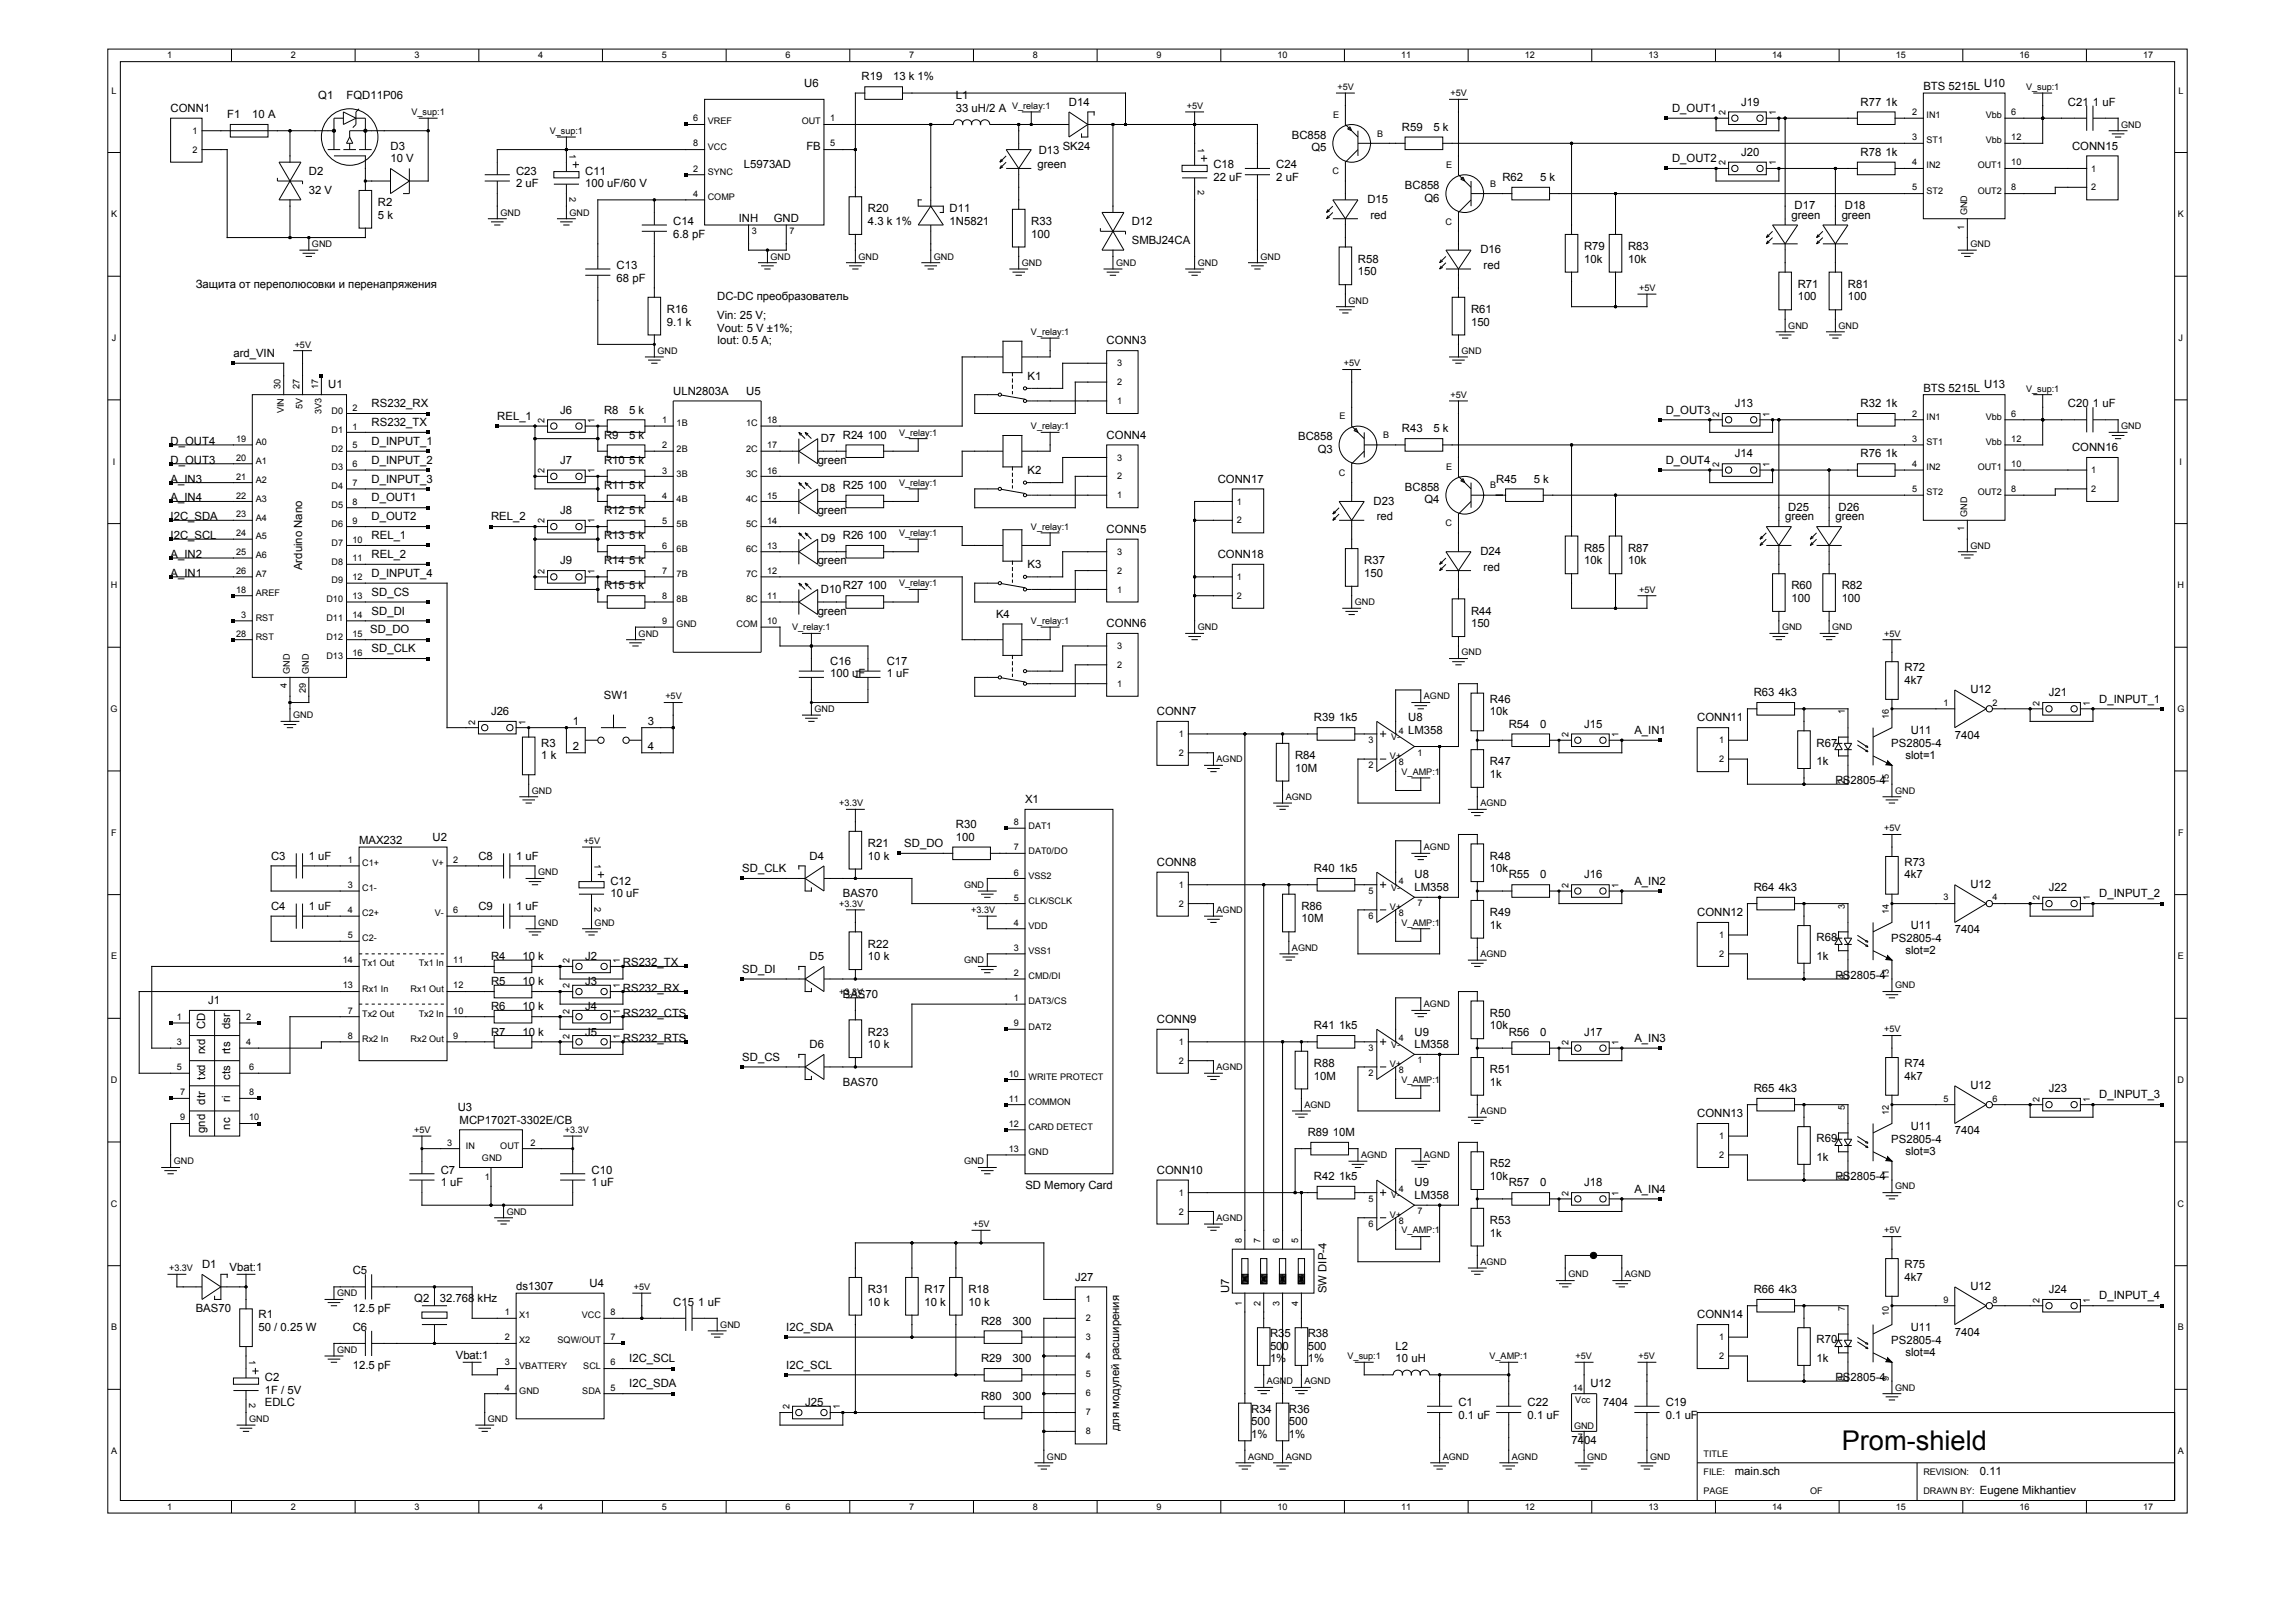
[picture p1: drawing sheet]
<svg xmlns="http://www.w3.org/2000/svg" width="297mm" height="210mm" viewBox="0 0 297 210" stroke-linecap="round" stroke-linejoin="round" font-family="sans-serif">
<defs><g id="words">
<text font-size="3.5" x="238.3" y="187.6">Prom-shield</text>
<g font-size="1.5">
<text x="104.1" y="11.2">U6</text>
<text x="111.5" y="10.4">R19</text>
<text x="115.6" y="10.4">13 k 1%</text>
<text x="248.9" y="11.6">BTS 5215L</text>
<text x="256.8" y="11.2">U10</text>
<text x="22.1" y="14.5">CONN1</text>
<text x="29.4" y="15.3">F1</text>
<text x="32.6" y="15.3">10 A</text>
<text x="41.2" y="12.9">Q1</text>
<text x="44.8" y="12.9">FQD11P06</text>
<text x="123.7" y="12.9">L1</text>
<text x="123.7" y="14.5">33 uH/2 A</text>
<text x="138.3" y="13.7">D14</text>
<text x="167.2" y="17.9">BC858</text>
<text x="181.4" y="16.9">R59</text>
<text x="185.5" y="16.9">5 k</text>
<text x="216.4" y="14.5">D_OUT1</text>
<text x="225.3" y="13.7">J19</text>
<text x="240.8" y="13.7">R77 1k</text>
<text x="267.6" y="13.7">C21 1 uF</text>
<text x="40" y="22.6">D2</text>
<text x="50.5" y="19.4">D3</text>
<text x="50.5" y="21">10 V</text>
<text x="66.8" y="22.6">C23</text>
<text x="75.7" y="22.6">C11</text>
<text x="96.3" y="21.8">L5973AD</text>
<text x="104.4" y="19.4">FB</text>
<text x="134.3" y="21.8">green</text>
<text x="134.4" y="20">D13</text>
<text x="137.5" y="19.4">SK24</text>
<text x="157" y="21.8">C18</text>
<text x="157" y="23.4">22 uF</text>
<text x="165.2" y="21.8">C24</text>
<text x="165.2" y="23.4">2 uF</text>
<text x="169.7" y="19.6">Q5</text>
<text x="194.4" y="23.4">R62</text>
<text x="199.3" y="23.4">5 k</text>
<text x="216.4" y="21">D_OUT2</text>
<text x="225.3" y="20.2">J20</text>
<text x="240.8" y="20.2">R78 1k</text>
<text x="268.2" y="19.4">CONN15</text>
<text x="40" y="25">32 V</text>
<text x="48.9" y="26.7">R2</text>
<text x="48.9" y="28.3">5 k</text>
<text x="66.8" y="24.2">2 uF</text>
<text x="75.7" y="24.2">100 uF/60 V</text>
<text x="87.1" y="29.1">C14</text>
<text x="95.6" y="28.7">INH</text>
<text x="100.1" y="28.7">GND</text>
<text x="112.3" y="27.5">R20</text>
<text x="112.3" y="29.1">4.3 k 1%</text>
<text x="122.9" y="27.5">D11</text>
<text x="122.9" y="29.1">1N5821</text>
<text x="133.5" y="29.1">R33</text>
<text x="146.5" y="29.1">D12</text>
<text x="177" y="26.3">D15</text>
<text x="177.4" y="28.3">red</text>
<text x="181.8" y="24.4">BC858</text>
<text x="184.3" y="26.1">Q6</text>
<text x="231.8" y="28.3">green</text>
<text x="232.2" y="27.1">D17</text>
<text x="238.3" y="28.3">green</text>
<text x="238.7" y="27.1">D18</text>
<text x="79.8" y="34.8">C13</text>
<text x="87.1" y="30.7">6.8 pF</text>
<text x="133.5" y="30.7">100</text>
<text x="146.5" y="31.6">SMBJ24CA</text>
<text x="175.7" y="34">R58</text>
<text x="175.7" y="35.6">150</text>
<text x="191.6" y="32.8">D16</text>
<text x="192" y="34.8">red</text>
<text x="205" y="32.4">R79</text>
<text x="205" y="34">10k</text>
<text x="210.7" y="32.4">R83</text>
<text x="210.7" y="34">10k</text>
<text x="25.3" y="37.2">Защита от переполюсовки и перенапряжения</text>
<text x="79.8" y="36.4">68 pF</text>
<text x="86.3" y="40.5">R16</text>
<text x="92.8" y="41.3">Vin: 25 V;</text>
<text x="92.8" y="38.9">DC-DC преобразователь</text>
<text x="190.4" y="40.5">R61</text>
<text x="232.6" y="37.2">R71</text>
<text x="232.6" y="38.9">100</text>
<text x="239.1" y="37.2">R81</text>
<text x="239.1" y="38.9">100</text>
<text x="30.2" y="46.2">ard_VIN</text>
<text x="86.3" y="42.1">9.1 k</text>
<text x="92.8" y="42.9">Vout: 5 V ±1%;</text>
<text x="92.8" y="44.6">Iout: 0.5 A;</text>
<text x="143.2" y="44.6">CONN3</text>
<text x="190.4" y="42.1">150</text>
<text x="42.5" y="50.2">U1</text>
<text x="48.1" y="52.7">RS232_RX</text>
<text x="72.5" y="53.5">J6</text>
<text x="78.2" y="53.5">R8</text>
<text x="81.4" y="53.5">5 k</text>
<text x="87.1" y="51.1">ULN2803A</text>
<text x="96.6" y="51.1">U5</text>
<text x="133" y="49.1">K1</text>
<text x="215.6" y="53.5">D_OUT3</text>
<text x="224.5" y="52.7">J13</text>
<text x="240.8" y="52.7">R32 1k</text>
<text x="248.9" y="50.7">BTS 5215L</text>
<text x="256.8" y="50.3">U13</text>
<text x="267.6" y="52.7">C20 1 uF</text>
<text x="22.1" y="57.6">D_OUT4</text>
<text x="48.1" y="55.1">RS232_TX</text>
<text x="48.1" y="57.6">D_INPUT_1</text>
<text x="64.4" y="54.3">REL_1</text>
<text x="78.2" y="56.8">R9</text>
<text x="81.4" y="56.8">5 k</text>
<text x="106.2" y="57.2">D7</text>
<text x="109.1" y="56.8">R24 100</text>
<text x="143.2" y="56.8">CONN4</text>
<text x="168" y="57">BC858</text>
<text x="170.5" y="58.6">Q3</text>
<text x="181.4" y="55.9">R43</text>
<text x="185.5" y="55.9">5 k</text>
<text x="224.5" y="59.2">J14</text>
<text x="240.8" y="59.2">R76 1k</text>
<text x="268.2" y="58.4">CONN16</text>
<text x="22.1" y="62.4">A_IN3</text>
<text x="22.1" y="64.9">A_IN4</text>
<text x="22.1" y="60">D_OUT3</text>
<text x="48.1" y="60">D_INPUT_2</text>
<text x="48.1" y="62.4">D_INPUT_3</text>
<text x="48.1" y="64.9">D_OUT1</text>
<text x="72.5" y="60">J7</text>
<text x="78.2" y="60">R10 5 k</text>
<text x="78.2" y="63.3">R11 5 k</text>
<text x="105.8" y="60">green</text>
<text x="106.2" y="63.7">D8</text>
<text x="109.1" y="63.3">R25 100</text>
<text x="133" y="61.3">K2</text>
<text x="157.6" y="62.4">CONN17</text>
<text x="177.8" y="65.3">D23</text>
<text x="181.8" y="63.5">BC858</text>
<text x="184.3" y="65.1">Q4</text>
<text x="193.6" y="62.4">R45</text>
<text x="198.5" y="62.4">5 k</text>
<text x="215.6" y="60">D_OUT4</text>
<text x="22.1" y="67.3">I2C_SDA</text>
<text x="22.1" y="69.8">I2C_SCL</text>
<text x="48.1" y="67.3">D_OUT2</text>
<text x="48.1" y="69.8">REL_1</text>
<text x="63.5" y="67.3">REL_2</text>
<text x="72.5" y="66.5">J8</text>
<text x="78.2" y="66.5">R12 5 k</text>
<text x="78.2" y="69.8">R13 5 k</text>
<text x="105.8" y="66.5">green</text>
<text x="106.2" y="70.2">D9</text>
<text x="109.1" y="69.8">R26 100</text>
<text x="143.2" y="69">CONN5</text>
<text x="178.2" y="67.3">red</text>
<text x="191.6" y="71.8">D24</text>
<text x="205" y="71.4">R85</text>
<text x="210.7" y="71.4">R87</text>
<text x="231" y="67.3">green</text>
<text x="231.4" y="66.1">D25</text>
<text x="237.5" y="67.3">green</text>
<text x="237.9" y="66.1">D26</text>
<text x="22.1" y="74.6">A_IN1</text>
<text x="22.1" y="72.2">A_IN2</text>
<text x="39.1" y="73.8" transform="rotate(-90 39.1 73.8)">Arduino Nano</text>
<text x="48.1" y="74.6">D_INPUT_4</text>
<text x="48.1" y="72.2">REL_2</text>
<text x="48.1" y="77.1">SD_CS</text>
<text x="72.5" y="73">J9</text>
<text x="78.2" y="73">R14 5 k</text>
<text x="78.2" y="76.3">R15 5 k</text>
<text x="105.8" y="73">green</text>
<text x="106.2" y="76.7">D10</text>
<text x="109.1" y="76.3">R27 100</text>
<text x="133" y="73.5">K3</text>
<text x="157.6" y="72.2">CONN18</text>
<text x="176.5" y="73">R37</text>
<text x="176.5" y="74.6">150</text>
<text x="192" y="73.8">red</text>
<text x="205" y="73">10k</text>
<text x="210.7" y="73">10k</text>
<text x="231.8" y="76.3">R60</text>
<text x="231.8" y="77.9">100</text>
<text x="238.3" y="76.3">R82</text>
<text x="238.3" y="77.9">100</text>
<text x="47.9" y="82">SD_DO</text>
<text x="48.1" y="79.5">SD_DI</text>
<text x="105.8" y="79.5">green</text>
<text x="128.9" y="80">K4</text>
<text x="143.2" y="81.1">CONN6</text>
<text x="190.4" y="79.5">R44</text>
<text x="190.4" y="81.1">150</text>
<text x="48.1" y="84.4">SD_CLK</text>
<text x="107.4" y="86">C16</text>
<text x="107.4" y="87.6">100 uF</text>
<text x="114.8" y="86">C17</text>
<text x="114.8" y="87.6">1 uF</text>
<text x="246.5" y="86.8">R72</text>
<text x="246.5" y="88.5">4k7</text>
<text x="255" y="89.7">U12</text>
<text x="63.5" y="92.5">J26</text>
<text x="74.1" y="93.8">1</text>
<text x="78.1" y="90.5">SW1</text>
<text x="83.8" y="93.8">3</text>
<text x="149.7" y="92.5">CONN7</text>
<text x="170" y="93.3">R39 1k5</text>
<text x="182.2" y="93.3">U8</text>
<text x="182.2" y="95">LM358</text>
<text x="192.8" y="90.9">R46</text>
<text x="192.8" y="92.5">10k</text>
<text x="195.2" y="94.2">R54</text>
<text x="199.3" y="94.2">0</text>
<text x="205" y="94.2">J15</text>
<text x="211.5" y="95">A_IN1</text>
<text x="219.6" y="93.3">CONN11</text>
<text x="227" y="90.1">R63 4k3</text>
<text x="247.3" y="95">U11</text>
<text x="253" y="95.6">7404</text>
<text x="265.2" y="90.1">J21</text>
<text x="271.7" y="90.9">D_INPUT_1</text>
<text x="70" y="96.6">R3</text>
<text x="70" y="98.2">1 k</text>
<text x="74.1" y="97">2</text>
<text x="83.8" y="97">4</text>
<text x="167.6" y="98.2">R84</text>
<text x="167.6" y="99.8">10M</text>
<text x="192.8" y="99">R47</text>
<text x="192.8" y="100.7">1k</text>
<text x="235.1" y="96.6">R67</text>
<text x="235.1" y="99">1k</text>
<text x="237.5" y="101.5">PS2805-4</text>
<text x="244.8" y="96.6">PS2805-4</text>
<text x="246.6" y="98.2">slot=1</text>
<text x="123.7" y="107.2">R30</text>
<text x="132.6" y="103.9">X1</text>
<text x="35.1" y="111.2">C3</text>
<text x="40" y="111.2">1 uF</text>
<text x="46.5" y="109.2">MAX232</text>
<text x="56" y="108.8">U2</text>
<text x="61.9" y="111.2">C8</text>
<text x="66.8" y="111.2">1 uF</text>
<text x="96.1" y="112.9">SD_CLK</text>
<text x="104.8" y="111.2">D4</text>
<text x="112.3" y="109.6">R21</text>
<text x="112.3" y="111.2">10 k</text>
<text x="117" y="109.6">SD_DO</text>
<text x="123.7" y="108.8">100</text>
<text x="149.7" y="112">CONN8</text>
<text x="170" y="112.9">R40 1k5</text>
<text x="183.1" y="113.7">U8</text>
<text x="192.8" y="111.2">R48</text>
<text x="192.8" y="112.9">10k</text>
<text x="195.2" y="113.7">R55</text>
<text x="199.3" y="113.7">0</text>
<text x="205" y="113.7">J16</text>
<text x="246.5" y="112">R73</text>
<text x="246.5" y="113.7">4k7</text>
<text x="35.1" y="117.7">C4</text>
<text x="40" y="117.7">1 uF</text>
<text x="61.9" y="117.7">C9</text>
<text x="66.8" y="117.7">1 uF</text>
<text x="79" y="114.5">C12</text>
<text x="79" y="116.1">10 uF</text>
<text x="109.1" y="116.1">BAS70</text>
<text x="168.4" y="117.7">R86</text>
<text x="168.4" y="119.4">10M</text>
<text x="183.1" y="115.3">LM358</text>
<text x="192.8" y="118.5">R49</text>
<text x="211.5" y="114.5">A_IN2</text>
<text x="219.6" y="118.5">CONN12</text>
<text x="227" y="115.3">R64 4k3</text>
<text x="255" y="114.9">U12</text>
<text x="265.2" y="115.3">J22</text>
<text x="271.7" y="116.1">D_INPUT_2</text>
<text x="63.5" y="124.2">R4</text>
<text x="67.6" y="124.2">10 k</text>
<text x="75.7" y="124.2">J2</text>
<text x="80.6" y="125">RS232_TX</text>
<text x="96.1" y="125.9">SD_DI</text>
<text x="104.8" y="124.2">D5</text>
<text x="112.3" y="122.6">R22</text>
<text x="112.3" y="124.2">10 k</text>
<text x="192.8" y="120.2">1k</text>
<text x="235.1" y="121.8">R68</text>
<text x="235.1" y="124.2">1k</text>
<text x="244.8" y="121.8">PS2805-4</text>
<text x="246.6" y="123.4">slot=2</text>
<text x="247.3" y="120.2">U11</text>
<text x="253" y="120.8">7404</text>
<text x="27" y="129.9">J1</text>
<text x="63.5" y="130.7">R6</text>
<text x="63.5" y="127.5">R5</text>
<text x="67.6" y="130.7">10 k</text>
<text x="67.6" y="127.5">10 k</text>
<text x="75.7" y="127.5">J3</text>
<text x="75.7" y="130.7">J4</text>
<text x="80.6" y="128.3">RS232_RX</text>
<text x="80.6" y="131.6">RS232_CTS</text>
<text x="109.1" y="129.1">BAS70</text>
<text x="192.8" y="131.6">R50</text>
<text x="237.5" y="126.7">PS2805-4</text>
<text x="26.6" y="136.4" transform="rotate(-90 26.6 136.4)">rxd</text>
<text x="26.6" y="133.2" transform="rotate(-90 26.6 133.2)">CD</text>
<text x="29.8" y="136.4" transform="rotate(-90 29.8 136.4)">rts</text>
<text x="29.8" y="133.2" transform="rotate(-90 29.8 133.2)">dsr</text>
<text x="63.5" y="134">R7</text>
<text x="67.6" y="134">10 k</text>
<text x="75.7" y="134">J5</text>
<text x="80.6" y="134.8">RS232_RTS</text>
<text x="96.1" y="137.2">SD_CS</text>
<text x="104.8" y="135.6">D6</text>
<text x="112.3" y="134">R23</text>
<text x="112.3" y="135.6">10 k</text>
<text x="149.7" y="132.4">CONN9</text>
<text x="170" y="133.2">R41 1k5</text>
<text x="183.1" y="134">U9</text>
<text x="183.1" y="135.6">LM358</text>
<text x="192.8" y="133.2">10k</text>
<text x="195.2" y="134">R56</text>
<text x="199.3" y="134">0</text>
<text x="205" y="134">J17</text>
<text x="211.5" y="134.8">A_IN3</text>
<text x="26.6" y="142.9" transform="rotate(-90 26.6 142.9)">dtr</text>
<text x="26.6" y="139.7" transform="rotate(-90 26.6 139.7)">txd</text>
<text x="29.8" y="142.5" transform="rotate(-90 29.8 142.5)">ri</text>
<text x="29.8" y="139.7" transform="rotate(-90 29.8 139.7)">cts</text>
<text x="59.2" y="143.7">U3</text>
<text x="109.1" y="140.5">BAS70</text>
<text x="170" y="138.1">R88</text>
<text x="170" y="139.7">10M</text>
<text x="192.8" y="138.9">R51</text>
<text x="192.8" y="140.5">1k</text>
<text x="227" y="141.3">R65 4k3</text>
<text x="246.5" y="138.1">R74</text>
<text x="246.5" y="139.7">4k7</text>
<text x="255" y="140.9">U12</text>
<text x="265.2" y="141.3">J23</text>
<text x="271.7" y="142.1">D_INPUT_3</text>
<text x="26.6" y="146.6" transform="rotate(-90 26.6 146.6)">gnd</text>
<text x="29.8" y="146.2" transform="rotate(-90 29.8 146.2)">nc</text>
<text x="59.5" y="145.4">MCP1702T-3302E/CB</text>
<text x="169.2" y="147">R89 10M</text>
<text x="219.6" y="144.6">CONN13</text>
<text x="235.1" y="147.8">R69</text>
<text x="244.8" y="147.9">PS2805-4</text>
<text x="246.6" y="149.4">slot=3</text>
<text x="247.3" y="146.2">U11</text>
<text x="253" y="146.8">7404</text>
<text x="57" y="151.9">C7</text>
<text x="57" y="153.5">1 uF</text>
<text x="76.6" y="151.9">C10</text>
<text x="76.6" y="153.5">1 uF</text>
<text x="132.7" y="153.9">SD Memory Card</text>
<text x="149.7" y="151.9">CONN10</text>
<text x="170" y="152.7">R42 1k5</text>
<text x="183.1" y="153.5">U9</text>
<text x="183.1" y="155.1">LM358</text>
<text x="192.8" y="151.1">R52</text>
<text x="192.8" y="152.7">10k</text>
<text x="195.2" y="153.5">R57</text>
<text x="199.3" y="153.5">0</text>
<text x="205" y="153.5">J18</text>
<text x="211.5" y="154.3">A_IN4</text>
<text x="235.1" y="150.2">1k</text>
<text x="237.5" y="152.7">PS2805-4</text>
<text x="192.8" y="158.4">R53</text>
<text x="192.8" y="160">1k</text>
<text x="26.1" y="164.1">D1</text>
<text x="29.7" y="164.5">Vbat:1</text>
<text x="45.7" y="164.9">C5</text>
<text x="66.8" y="166.9">ds1307</text>
<text x="76.3" y="166.5">U4</text>
<text x="112.3" y="167.3">R31</text>
<text x="119.6" y="167.3">R17</text>
<text x="125.3" y="167.3">R18</text>
<text x="139.2" y="165.7">J27</text>
<text x="159.1" y="167.3" transform="rotate(-90 159.1 167.3)">U7</text>
<text x="171.7" y="167.3" transform="rotate(-90 171.7 167.3)">SW DIP-4</text>
<text x="227" y="167.3">R66 4k3</text>
<text x="246.5" y="164.1">R75</text>
<text x="246.5" y="165.7">4k7</text>
<text x="255" y="166.9">U12</text>
<text x="265.2" y="167.3">J24</text>
<text x="25.3" y="169.8">BAS70</text>
<text x="33.5" y="170.6">R1</text>
<text x="33.5" y="172.2">50 / 0.25 W</text>
<text x="45.7" y="172.2">C6</text>
<text x="45.7" y="169.8">12.5 pF</text>
<text x="53.6" y="168.4">Q2</text>
<text x="56.9" y="168.5">32.768 kHz</text>
<text x="87.1" y="168.9">C15 1 uF</text>
<text x="101.8" y="172.2">I2C_SDA</text>
<text x="112.3" y="168.9">10 k</text>
<text x="119.6" y="168.9">10 k</text>
<text x="125.3" y="168.9">10 k</text>
<text x="127" y="171.4">R28</text>
<text x="131" y="171.4">300</text>
<text x="164.4" y="173">R35</text>
<text x="169.2" y="173">R38</text>
<text x="219.6" y="170.6">CONN14</text>
<text x="235.1" y="173.8">R70</text>
<text x="244.8" y="173.9">PS2805-4</text>
<text x="247.3" y="172.2">U11</text>
<text x="253" y="172.8">7404</text>
<text x="271.7" y="168.1">D_INPUT_4</text>
<text x="34.3" y="178.7">C2</text>
<text x="45.7" y="177.1">12.5 pF</text>
<text x="59" y="175.9">Vbat:1</text>
<text x="81.4" y="176.3">I2C_SCL</text>
<text x="81.4" y="179.5">I2C_SDA</text>
<text x="101.8" y="177.1">I2C_SCL</text>
<text x="127" y="176.3">R29</text>
<text x="131" y="176.3">300</text>
<text x="164.4" y="174.6">500</text>
<text x="164.4" y="176.3">1%</text>
<text x="169.2" y="174.6">500</text>
<text x="169.2" y="176.3">1%</text>
<text x="180.6" y="174.6">L2</text>
<text x="180.6" y="176.3">10 uH</text>
<text x="205.8" y="179.5">U12</text>
<text x="235.1" y="176.3">1k</text>
<text x="237.5" y="178.7">PS2805-4</text>
<text x="246.6" y="175.5">slot=4</text>
<text x="34.3" y="182">EDLC</text>
<text x="34.3" y="180.3">1F / 5V</text>
<text x="104.2" y="182">J25</text>
<text x="127" y="181.1">R80</text>
<text x="131" y="181.1">300</text>
<text x="144.8" y="185.2" transform="rotate(-90 144.8 185.2)">для модулей расширения</text>
<text x="161.9" y="182.8">R34</text>
<text x="161.9" y="184.4">500</text>
<text x="166.8" y="182.8">R36</text>
<text x="166.8" y="184.4">500</text>
<text x="188.7" y="182">C1</text>
<text x="188.7" y="183.6">0.1 uF</text>
<text x="197.7" y="182">C22</text>
<text x="197.7" y="183.6">0.1 uF</text>
<text x="207.4" y="182">7404</text>
<text x="215.6" y="182">C19</text>
<text x="215.6" y="183.6">0.1 uF</text>
<text x="161.9" y="186">1%</text>
<text x="166.8" y="186">1%</text>
<text x="203.4" y="186.8">7404</text>
<text x="224.5" y="190.9">main.sch</text>
<text x="256.2" y="190.9">0.11</text>
<text x="256.2" y="193.3">Eugene Mikhantiev</text>
</g>
<g font-size="1.2">
<text x="21.6" y="7.5">1</text>
<text x="37.6" y="7.5">2</text>
<text x="53.6" y="7.5">3</text>
<text x="69.6" y="7.5">4</text>
<text x="85.6" y="7.5">5</text>
<text x="101.6" y="7.5">6</text>
<text x="117.6" y="7.5">7</text>
<text x="133.7" y="7.5">8</text>
<text x="149.7" y="7.5">9</text>
<text x="165.3" y="7.5">10</text>
<text x="173.1" y="11.6">+5V</text>
<text x="181.3" y="7.5">11</text>
<text x="197.3" y="7.5">12</text>
<text x="213.3" y="7.5">13</text>
<text x="229.3" y="7.5">14</text>
<text x="245.3" y="7.5">15</text>
<text x="261.4" y="7.5">16</text>
<text x="262.2" y="11.6">V_sup:1</text>
<text x="277.4" y="7.5">17</text>
<text x="14.4" y="12.1">L</text>
<text x="24.9" y="17.3">1</text>
<text x="53.3" y="14.9">V_sup:1</text>
<text x="71.1" y="17.3">V_sup:1</text>
<text x="89.7" y="15.7">6</text>
<text x="91.6" y="16.1">VREF</text>
<text x="103.7" y="16.1">OUT</text>
<text x="107.4" y="15.7">1</text>
<text x="131" y="14.1">V_relay:1</text>
<text x="153.6" y="14.1">+5V</text>
<text x="172.5" y="15.2">E</text>
<text x="178.2" y="17.7">B</text>
<text x="187.7" y="12.4">+5V</text>
<text x="223.3" y="14.9" transform="rotate(-90 223.3 14.9)">2</text>
<text x="229.8" y="14.9" transform="rotate(-90 229.8 14.9)">1</text>
<text x="247.4" y="14.9">2</text>
<text x="249.3" y="15.3">IN1</text>
<text x="257" y="15.3">Vbb</text>
<text x="260.3" y="14.9">6</text>
<text x="274.5" y="16.5">GND</text>
<text x="281.9" y="12.1">L</text>
<text x="24.9" y="19.8">2</text>
<text x="73.7" y="19.9" transform="rotate(90 73.7 19.9)">1</text>
<text x="89.7" y="22.2">2</text>
<text x="89.7" y="19">8</text>
<text x="91.6" y="22.6">SYNC</text>
<text x="91.6" y="19.4">VCC</text>
<text x="107.4" y="19">5</text>
<text x="155" y="19.1" transform="rotate(90 155 19.1)">1</text>
<text x="172.4" y="22.6">C</text>
<text x="187.1" y="21.7">E</text>
<text x="223.3" y="21.4" transform="rotate(-90 223.3 21.4)">2</text>
<text x="229.8" y="21.4" transform="rotate(-90 229.8 21.4)">1</text>
<text x="247.4" y="18.1">3</text>
<text x="247.4" y="21.4">4</text>
<text x="249.3" y="18.5">ST1</text>
<text x="249.3" y="21.8">IN2</text>
<text x="255.9" y="21.8">OUT1</text>
<text x="257" y="18.5">Vbb</text>
<text x="260.3" y="21.4">10</text>
<text x="260.3" y="18.1">12</text>
<text x="270.6" y="22.2">1</text>
<text x="14.4" y="28.1">K</text>
<text x="64.8" y="27.9">GND</text>
<text x="73.7" y="25.5" transform="rotate(90 73.7 25.5)">2</text>
<text x="73.7" y="27.9">GND</text>
<text x="89.7" y="25.5">4</text>
<text x="91.6" y="25.9">COMP</text>
<text x="155" y="24.6" transform="rotate(90 155 24.6)">2</text>
<text x="187.1" y="29.1">C</text>
<text x="192.8" y="24.2">B</text>
<text x="247.4" y="24.6">5</text>
<text x="249.3" y="25">ST2</text>
<text x="254.2" y="29.7" transform="rotate(-90 254.2 29.7)">1</text>
<text x="254.6" y="27.9" transform="rotate(-90 254.6 27.9)">GND</text>
<text x="255.9" y="25">OUT2</text>
<text x="260.3" y="24.6">8</text>
<text x="270.6" y="24.6">2</text>
<text x="281.8" y="28.1">K</text>
<text x="40.4" y="32">GND</text>
<text x="97.3" y="30.3">3</text>
<text x="99.7" y="33.6">GND</text>
<text x="102.2" y="30.3">7</text>
<text x="111.1" y="33.6">GND</text>
<text x="120.9" y="33.6">GND</text>
<text x="132.2" y="34.4">GND</text>
<text x="144.4" y="34.4">GND</text>
<text x="155" y="34.4">GND</text>
<text x="163.1" y="33.6">GND</text>
<text x="255" y="32">GND</text>
<text x="174.5" y="39.3">GND</text>
<text x="212.1" y="37.6">+5V</text>
<text x="14.5" y="44.1">J</text>
<text x="38.1" y="45">+5V</text>
<text x="85.1" y="45.8">GND</text>
<text x="133.4" y="43.3">V_relay:1</text>
<text x="144.6" y="47.4">3</text>
<text x="173.9" y="47.4">+5V</text>
<text x="189.1" y="45.8">GND</text>
<text x="231.4" y="42.5">GND</text>
<text x="237.9" y="42.5">GND</text>
<text x="281.9" y="44.1">J</text>
<text x="36.3" y="50.3" transform="rotate(-90 36.3 50.3)">30</text>
<text x="36.7" y="53.5" transform="rotate(-90 36.7 53.5)">VIN</text>
<text x="38.7" y="50.3" transform="rotate(-90 38.7 50.3)">27</text>
<text x="39.2" y="52.9" transform="rotate(-90 39.2 52.9)">5V</text>
<text x="41.2" y="50.3" transform="rotate(-90 41.2 50.3)">17</text>
<text x="41.6" y="53.6" transform="rotate(-90 41.6 53.6)">3V3</text>
<text x="42.9" y="53.5">D0</text>
<text x="45.6" y="53.1">2</text>
<text x="144.6" y="49.8">2</text>
<text x="144.6" y="52.3">1</text>
<text x="187.7" y="51.5">+5V</text>
<text x="222.5" y="53.9" transform="rotate(-90 222.5 53.9)">2</text>
<text x="229" y="53.9" transform="rotate(-90 229 53.9)">1</text>
<text x="247.4" y="53.9">2</text>
<text x="260.3" y="53.9">6</text>
<text x="262.2" y="50.7">V_sup:1</text>
<text x="30.6" y="57.2">19</text>
<text x="30.6" y="59.6">20</text>
<text x="33.1" y="57.6">A0</text>
<text x="42.9" y="58.4">D2</text>
<text x="42.9" y="56">D1</text>
<text x="45.6" y="58">5</text>
<text x="45.6" y="55.6">1</text>
<text x="70.5" y="54.7" transform="rotate(-90 70.5 54.7)">2</text>
<text x="77" y="54.7" transform="rotate(-90 77 54.7)">1</text>
<text x="85.7" y="54.8">1</text>
<text x="85.7" y="58">2</text>
<text x="87.6" y="55.2">1B</text>
<text x="87.6" y="58.4">2B</text>
<text x="96.6" y="58.4">2C</text>
<text x="96.6" y="55.2">1C</text>
<text x="99.3" y="58">17</text>
<text x="99.3" y="54.8">18</text>
<text x="116.3" y="56.3">V_relay:1</text>
<text x="133.4" y="55.5">V_relay:1</text>
<text x="144.6" y="59.6">3</text>
<text x="173.3" y="54.3">E</text>
<text x="179" y="56.7">B</text>
<text x="247.4" y="57.2">3</text>
<text x="249.3" y="54.3">IN1</text>
<text x="249.3" y="57.6">ST1</text>
<text x="257" y="54.3">Vbb</text>
<text x="257" y="57.6">Vbb</text>
<text x="260.3" y="57.2">12</text>
<text x="274.5" y="55.5">GND</text>
<text x="14.6" y="60.1">I</text>
<text x="30.6" y="62.1">21</text>
<text x="30.6" y="64.5">22</text>
<text x="33.1" y="60">A1</text>
<text x="33.1" y="62.5">A2</text>
<text x="33.1" y="64.9">A3</text>
<text x="42.9" y="65.7">D5</text>
<text x="42.9" y="63.3">D4</text>
<text x="42.9" y="60.9">D3</text>
<text x="45.6" y="65.3">8</text>
<text x="45.6" y="62.9">7</text>
<text x="45.6" y="60.5">6</text>
<text x="70.5" y="61.2" transform="rotate(-90 70.5 61.2)">2</text>
<text x="77" y="61.2" transform="rotate(-90 77 61.2)">1</text>
<text x="85.7" y="61.3">3</text>
<text x="85.7" y="64.5">4</text>
<text x="87.6" y="61.7">3B</text>
<text x="87.6" y="64.9">4B</text>
<text x="96.6" y="64.9">4C</text>
<text x="96.6" y="61.7">3C</text>
<text x="99.3" y="64.5">15</text>
<text x="99.3" y="61.3">16</text>
<text x="116.3" y="62.9">V_relay:1</text>
<text x="144.6" y="62">2</text>
<text x="144.6" y="64.5">1</text>
<text x="160" y="65.3">1</text>
<text x="173.3" y="61.6">C</text>
<text x="187.1" y="60.8">E</text>
<text x="192.8" y="63.2">B</text>
<text x="222.5" y="60.4" transform="rotate(-90 222.5 60.4)">2</text>
<text x="229" y="60.4" transform="rotate(-90 229 60.4)">1</text>
<text x="247.4" y="60.4">4</text>
<text x="247.4" y="63.7">5</text>
<text x="249.3" y="60.8">IN2</text>
<text x="249.3" y="64.1">ST2</text>
<text x="255.9" y="64.1">OUT2</text>
<text x="255.9" y="60.8">OUT1</text>
<text x="260.3" y="63.7">8</text>
<text x="260.3" y="60.4">10</text>
<text x="270.6" y="63.7">2</text>
<text x="270.6" y="61.2">1</text>
<text x="282.1" y="60.1">I</text>
<text x="30.6" y="67">23</text>
<text x="30.6" y="69.4">24</text>
<text x="30.6" y="71.8">25</text>
<text x="33.1" y="67.4">A4</text>
<text x="33.1" y="69.8">A5</text>
<text x="42.9" y="68.2">D6</text>
<text x="42.9" y="70.6">D7</text>
<text x="45.6" y="67.8">9</text>
<text x="45.6" y="70.2">10</text>
<text x="70.5" y="67.7" transform="rotate(-90 70.5 67.7)">2</text>
<text x="77" y="67.7" transform="rotate(-90 77 67.7)">1</text>
<text x="85.7" y="67.8">5</text>
<text x="85.7" y="71">6</text>
<text x="87.6" y="68.2">5B</text>
<text x="87.6" y="71.4">6B</text>
<text x="96.6" y="71.4">6C</text>
<text x="96.6" y="68.2">5C</text>
<text x="99.3" y="71">13</text>
<text x="99.3" y="67.8">14</text>
<text x="116.3" y="69.4">V_relay:1</text>
<text x="133.4" y="68.5">V_relay:1</text>
<text x="144.6" y="71.8">3</text>
<text x="160" y="67.7">2</text>
<text x="187.1" y="68.1">C</text>
<text x="254.2" y="68.7" transform="rotate(-90 254.2 68.7)">1</text>
<text x="254.6" y="66.9" transform="rotate(-90 254.6 66.9)">GND</text>
<text x="255" y="71">GND</text>
<text x="14.3" y="76.1">H</text>
<text x="30.6" y="74.3">26</text>
<text x="30.6" y="76.7">18</text>
<text x="33.1" y="72.2">A6</text>
<text x="33.1" y="74.7">A7</text>
<text x="33.1" y="77.1">AREF</text>
<text x="42.2" y="77.9">D10</text>
<text x="42.9" y="73.1">D8</text>
<text x="42.9" y="75.5">D9</text>
<text x="45.6" y="72.6">11</text>
<text x="45.6" y="75.1">12</text>
<text x="45.6" y="77.5">13</text>
<text x="70.5" y="74.2" transform="rotate(-90 70.5 74.2)">2</text>
<text x="77" y="74.2" transform="rotate(-90 77 74.2)">1</text>
<text x="85.7" y="74.3">7</text>
<text x="85.7" y="77.5">8</text>
<text x="87.6" y="74.7">7B</text>
<text x="87.6" y="77.9">8B</text>
<text x="96.6" y="77.9">8C</text>
<text x="96.6" y="74.7">7C</text>
<text x="99.3" y="77.5">11</text>
<text x="99.3" y="74.3">12</text>
<text x="116.3" y="75.9">V_relay:1</text>
<text x="144.6" y="74.2">2</text>
<text x="144.6" y="76.7">1</text>
<text x="160" y="77.5">2</text>
<text x="160" y="75">1</text>
<text x="212.1" y="76.7">+5V</text>
<text x="281.8" y="76.1">H</text>
<text x="30.6" y="82.4">28</text>
<text x="31.2" y="80">3</text>
<text x="33.1" y="80.4">RST</text>
<text x="33.1" y="82.8">RST</text>
<text x="42.2" y="80.4">D11</text>
<text x="42.2" y="82.8">D12</text>
<text x="45.6" y="80">14</text>
<text x="45.6" y="82.4">15</text>
<text x="82.6" y="82.4">GND</text>
<text x="85.7" y="80.8">9</text>
<text x="87.6" y="81.2">GND</text>
<text x="95.3" y="81.2">COM</text>
<text x="99.3" y="80.8">10</text>
<text x="102.5" y="81.6">V_relay:1</text>
<text x="133.4" y="80.7">V_relay:1</text>
<text x="144.6" y="84">3</text>
<text x="155" y="81.6">GND</text>
<text x="175.3" y="78.3">GND</text>
<text x="230.6" y="81.6">GND</text>
<text x="237.1" y="81.6">GND</text>
<text x="243.8" y="82.4">+5V</text>
<text x="37.1" y="89.1" transform="rotate(-90 37.1 89.1)">4</text>
<text x="37.5" y="87.2" transform="rotate(-90 37.5 87.2)">GND</text>
<text x="39.6" y="89.7" transform="rotate(-90 39.6 89.7)">29</text>
<text x="40" y="87.2" transform="rotate(-90 40 87.2)">GND</text>
<text x="42.2" y="85.3">D13</text>
<text x="45.6" y="84.8">16</text>
<text x="144.6" y="86.4">2</text>
<text x="144.6" y="88.9">1</text>
<text x="189.1" y="84.8">GND</text>
<text x="14.3" y="92.1">G</text>
<text x="37.9" y="92.9">GND</text>
<text x="61.5" y="93.7" transform="rotate(-90 61.5 93.7)">2</text>
<text x="68" y="93.7" transform="rotate(-90 68 93.7)">1</text>
<text x="86.1" y="90.5">+5V</text>
<text x="105.4" y="92.1">GND</text>
<text x="152.6" y="95.4">1</text>
<text x="180" y="95.7">V-</text>
<text x="181" y="94.9">4</text>
<text x="184.3" y="90.5">AGND</text>
<text x="203" y="95.4" transform="rotate(-90 203 95.4)">2</text>
<text x="209.5" y="95.4" transform="rotate(-90 209.5 95.4)">1</text>
<text x="238.7" y="92.4" transform="rotate(-90 238.7 92.4)">1</text>
<text x="244.4" y="93.1" transform="rotate(-90 244.4 93.1)">16</text>
<text x="251.5" y="91.3">1</text>
<text x="257.8" y="91.3">2</text>
<text x="263.9" y="91.3" transform="rotate(-90 263.9 91.3)">2</text>
<text x="270.4" y="91.3" transform="rotate(-90 270.4 91.3)">1</text>
<text x="281.8" y="92.1">G</text>
<text x="152.6" y="97.8">2</text>
<text x="157.4" y="98.6">AGND</text>
<text x="177.1" y="96.1">3</text>
<text x="177.1" y="99.4">2</text>
<text x="179.9" y="98.2">V+</text>
<text x="181" y="99">8</text>
<text x="181.4" y="100.2">V_AMP:1</text>
<text x="183.5" y="97.8">1</text>
<text x="222.5" y="98.6">2</text>
<text x="222.5" y="96.2">1</text>
<text x="238.7" y="101.4" transform="rotate(-90 238.7 101.4)">2</text>
<text x="244.4" y="101.4" transform="rotate(-90 244.4 101.4)">15</text>
<text x="68.8" y="102.7">GND</text>
<text x="108.6" y="104.3">+3.3V</text>
<text x="131.2" y="106.8">8</text>
<text x="133.1" y="107.2">DAT1</text>
<text x="166.4" y="103.5">AGND</text>
<text x="191.6" y="104.3">AGND</text>
<text x="243.8" y="107.6">+5V</text>
<text x="245.2" y="102.7">GND</text>
<text x="14.4" y="108.1">F</text>
<text x="45" y="111.6">1</text>
<text x="46.9" y="112">C1+</text>
<text x="56" y="112">V+</text>
<text x="58.7" y="111.6">2</text>
<text x="69.6" y="113.3">GND</text>
<text x="75.5" y="109.2">+5V</text>
<text x="77" y="111.8" transform="rotate(90 77 111.8)">1</text>
<text x="131.2" y="113.3">6</text>
<text x="131.2" y="110">7</text>
<text x="133.1" y="113.7">VSS2</text>
<text x="133.1" y="110.5">DAT0/DO</text>
<text x="184.3" y="110">AGND</text>
<text x="281.9" y="108.1">F</text>
<text x="45" y="114.9">3</text>
<text x="45" y="118.1">4</text>
<text x="46.9" y="115.3">C1-</text>
<text x="46.9" y="118.5">C2+</text>
<text x="56.3" y="118.5">V-</text>
<text x="58.7" y="118.1">6</text>
<text x="69.6" y="119.8">GND</text>
<text x="77" y="119.8">GND</text>
<text x="77" y="117.3" transform="rotate(90 77 117.3)">2</text>
<text x="108.6" y="117.3">+3.3V</text>
<text x="124.8" y="114.9">GND</text>
<text x="125.7" y="118.1">+3.3V</text>
<text x="131.2" y="119.8">4</text>
<text x="131.2" y="116.6">5</text>
<text x="133.1" y="117">CLK/SCLK</text>
<text x="152.6" y="117.3">2</text>
<text x="152.6" y="114.9">1</text>
<text x="157.4" y="118.1">AGND</text>
<text x="177.1" y="115.6">5</text>
<text x="177.1" y="118.9">6</text>
<text x="179.9" y="117.7">V+</text>
<text x="180" y="115.2">V-</text>
<text x="181" y="118.5">8</text>
<text x="181" y="114.4">4</text>
<text x="181.4" y="119.8">V_AMP:1</text>
<text x="183.5" y="117.3">7</text>
<text x="203" y="114.9" transform="rotate(-90 203 114.9)">2</text>
<text x="209.5" y="114.9" transform="rotate(-90 209.5 114.9)">1</text>
<text x="238.7" y="117.6" transform="rotate(-90 238.7 117.6)">3</text>
<text x="244.4" y="118.3" transform="rotate(-90 244.4 118.3)">14</text>
<text x="251.5" y="116.5">3</text>
<text x="257.8" y="116.5">4</text>
<text x="263.9" y="116.5" transform="rotate(-90 263.9 116.5)">2</text>
<text x="270.4" y="116.5" transform="rotate(-90 270.4 116.5)">1</text>
<text x="14.4" y="124.1">E</text>
<text x="44.4" y="124.6">14</text>
<text x="45" y="121.4">5</text>
<text x="46.9" y="121.8">C2-</text>
<text x="46.9" y="125">Tx1 Out</text>
<text x="54.2" y="125">Tx1 In</text>
<text x="58.7" y="124.6">11</text>
<text x="73.7" y="124.6" transform="rotate(-90 73.7 124.6)">2</text>
<text x="80.2" y="124.6" transform="rotate(-90 80.2 124.6)">1</text>
<text x="124.8" y="124.6">GND</text>
<text x="131.2" y="123.1">3</text>
<text x="133.1" y="123.5">VSS1</text>
<text x="133.1" y="120.2">VDD</text>
<text x="167.2" y="123">AGND</text>
<text x="191.6" y="123.8">AGND</text>
<text x="222.5" y="123.8">2</text>
<text x="222.5" y="121.4">1</text>
<text x="281.8" y="124.1">E</text>
<text x="22.9" y="132">1</text>
<text x="31.8" y="132">2</text>
<text x="44.4" y="127.9">13</text>
<text x="45" y="131.1">7</text>
<text x="46.9" y="131.6">Tx2 Out</text>
<text x="46.9" y="128.3">Rx1 In</text>
<text x="53.1" y="128.3">Rx1 Out</text>
<text x="54.2" y="131.6">Tx2 In</text>
<text x="58.7" y="131.1">10</text>
<text x="58.7" y="127.9">12</text>
<text x="73.7" y="131.1" transform="rotate(-90 73.7 131.1)">2</text>
<text x="73.7" y="127.9" transform="rotate(-90 73.7 127.9)">2</text>
<text x="80.2" y="131.1" transform="rotate(-90 80.2 131.1)">1</text>
<text x="80.2" y="127.9" transform="rotate(-90 80.2 127.9)">1</text>
<text x="108.6" y="128.7">+3.3V</text>
<text x="131.2" y="129.6">1</text>
<text x="131.2" y="126.3">2</text>
<text x="133.1" y="130">DAT3/CS</text>
<text x="133.1" y="126.7">CMD/DI</text>
<text x="184.3" y="130.3">AGND</text>
<text x="238.7" y="126.6" transform="rotate(-90 238.7 126.6)">4</text>
<text x="244.4" y="126.6" transform="rotate(-90 244.4 126.6)">13</text>
<text x="245.2" y="127.9">GND</text>
<text x="22.9" y="135.2">3</text>
<text x="31.8" y="135.2">4</text>
<text x="45" y="134.4">8</text>
<text x="46.9" y="134.8">Rx2 In</text>
<text x="53.1" y="134.8">Rx2 Out</text>
<text x="58.7" y="134.4">9</text>
<text x="73.7" y="134.4" transform="rotate(-90 73.7 134.4)">2</text>
<text x="80.2" y="134.4" transform="rotate(-90 80.2 134.4)">1</text>
<text x="131.2" y="132.8">9</text>
<text x="133.1" y="133.2">DAT2</text>
<text x="152.6" y="137.6">2</text>
<text x="152.6" y="135.2">1</text>
<text x="177.1" y="136">3</text>
<text x="180" y="135.6">V-</text>
<text x="181" y="134.7">4</text>
<text x="183.5" y="137.6">1</text>
<text x="203" y="135.2" transform="rotate(-90 203 135.2)">2</text>
<text x="209.5" y="135.2" transform="rotate(-90 209.5 135.2)">1</text>
<text x="243.8" y="133.6">+5V</text>
<text x="14.3" y="140.1">D</text>
<text x="22.9" y="138.5">5</text>
<text x="23.3" y="141.7">7</text>
<text x="32.2" y="141.7">8</text>
<text x="32.2" y="138.5">6</text>
<text x="130.6" y="142.6">11</text>
<text x="130.6" y="139.3">10</text>
<text x="133.1" y="143">COMMON</text>
<text x="133.1" y="139.7">WRITE PROTECT</text>
<text x="157.4" y="138.5">AGND</text>
<text x="168.8" y="143.3">AGND</text>
<text x="177.1" y="139.2">2</text>
<text x="179.9" y="138.1">V+</text>
<text x="181" y="138.8">8</text>
<text x="181.4" y="140.1">V_AMP:1</text>
<text x="238.7" y="143.6" transform="rotate(-90 238.7 143.6)">5</text>
<text x="251.5" y="142.5">5</text>
<text x="257.8" y="142.5">6</text>
<text x="263.9" y="142.5" transform="rotate(-90 263.9 142.5)">2</text>
<text x="270.4" y="142.5" transform="rotate(-90 270.4 142.5)">1</text>
<text x="281.8" y="140.1">D</text>
<text x="23.3" y="145">9</text>
<text x="32.2" y="145">10</text>
<text x="53.6" y="146.6">+5V</text>
<text x="57.9" y="148.2">3</text>
<text x="60.3" y="148.6">IN</text>
<text x="64.7" y="148.6">OUT</text>
<text x="68.7" y="148.2">2</text>
<text x="73.1" y="146.6">+3.3V</text>
<text x="130.6" y="145.8">12</text>
<text x="130.6" y="149.1">13</text>
<text x="133.1" y="146.2">CARD DETECT</text>
<text x="133.1" y="149.5">GND</text>
<text x="176.1" y="149.8">AGND</text>
<text x="184.3" y="149.8">AGND</text>
<text x="191.6" y="144.2">AGND</text>
<text x="222.5" y="149.8">2</text>
<text x="222.5" y="147.4">1</text>
<text x="244.4" y="144.3" transform="rotate(-90 244.4 144.3)">12</text>
<text x="22.5" y="150.7">GND</text>
<text x="62.4" y="150.2">GND</text>
<text x="62.7" y="152.7">1</text>
<text x="124.8" y="150.7">GND</text>
<text x="152.6" y="154.7">1</text>
<text x="177.1" y="155.5">5</text>
<text x="180" y="155.1">V-</text>
<text x="181" y="154.3">4</text>
<text x="203" y="154.7" transform="rotate(-90 203 154.7)">2</text>
<text x="209.5" y="154.7" transform="rotate(-90 209.5 154.7)">1</text>
<text x="238.7" y="152.6" transform="rotate(-90 238.7 152.6)">6</text>
<text x="244.4" y="152.6" transform="rotate(-90 244.4 152.6)">11</text>
<text x="245.2" y="153.9">GND</text>
<text x="14.3" y="156.1">C</text>
<text x="65.6" y="157.2">GND</text>
<text x="125.9" y="158.8">+5V</text>
<text x="152.6" y="157.2">2</text>
<text x="157.4" y="158">AGND</text>
<text x="160.7" y="160.8" transform="rotate(-90 160.7 160.8)">8</text>
<text x="163.1" y="160.8" transform="rotate(-90 163.1 160.8)">7</text>
<text x="165.6" y="160.8" transform="rotate(-90 165.6 160.8)">6</text>
<text x="168" y="160.8" transform="rotate(-90 168 160.8)">5</text>
<text x="177.1" y="158.7">6</text>
<text x="179.9" y="157.6">V+</text>
<text x="181" y="158.3">8</text>
<text x="181.4" y="159.6">V_AMP:1</text>
<text x="183.5" y="157.1">7</text>
<text x="243.8" y="159.6">+5V</text>
<text x="281.8" y="156.1">C</text>
<text x="21.9" y="164.5">+3.3V</text>
<text x="43.6" y="167.7">GND</text>
<text x="82" y="166.9">+5V</text>
<text x="191.6" y="163.7">AGND</text>
<text x="203" y="165.3">GND</text>
<text x="210.3" y="165.3">AGND</text>
<text x="14.4" y="172.1">B</text>
<text x="65.3" y="170.2">1</text>
<text x="65.3" y="173.4">2</text>
<text x="67.2" y="170.6">X1</text>
<text x="67.2" y="173.8">X2</text>
<text x="72.2" y="173.8">SQW/OUT</text>
<text x="75.3" y="170.6">VCC</text>
<text x="79" y="173.4">7</text>
<text x="79" y="170.2">8</text>
<text x="93.2" y="171.8">GND</text>
<text x="140.5" y="170.9">2</text>
<text x="140.5" y="168.5">1</text>
<text x="140.5" y="173.4">3</text>
<text x="160.7" y="168.9" transform="rotate(-90 160.7 168.9)">1</text>
<text x="163.1" y="168.9" transform="rotate(-90 163.1 168.9)">2</text>
<text x="165.6" y="168.9" transform="rotate(-90 165.6 168.9)">3</text>
<text x="168" y="168.9" transform="rotate(-90 168 168.9)">4</text>
<text x="222.5" y="173.4">1</text>
<text x="238.7" y="169.6" transform="rotate(-90 238.7 169.6)">7</text>
<text x="244.4" y="170.3" transform="rotate(-90 244.4 170.3)">10</text>
<text x="251.5" y="168.5">9</text>
<text x="257.8" y="168.5">8</text>
<text x="263.9" y="168.5" transform="rotate(-90 263.9 168.5)">2</text>
<text x="270.4" y="168.5" transform="rotate(-90 270.4 168.5)">1</text>
<text x="281.8" y="172.1">B</text>
<text x="32.2" y="176" transform="rotate(90 32.2 176)">1</text>
<text x="43.6" y="175">GND</text>
<text x="65.3" y="176.7">3</text>
<text x="65.3" y="179.9">4</text>
<text x="67.2" y="177.1">VBATTERY</text>
<text x="75.5" y="177.1">SCL</text>
<text x="79" y="179.9">5</text>
<text x="79" y="176.7">6</text>
<text x="140.5" y="175.8">4</text>
<text x="140.5" y="178.2">5</text>
<text x="163.9" y="179.1">AGND</text>
<text x="168.8" y="179.1">AGND</text>
<text x="174.4" y="175.9">V_sup:1</text>
<text x="192.8" y="175.9">V_AMP:1</text>
<text x="203.5" y="179.9">14</text>
<text x="203.9" y="175.9">+5V</text>
<text x="212" y="175.9">+5V</text>
<text x="222.5" y="175.9">2</text>
<text x="238.7" y="178.7" transform="rotate(-90 238.7 178.7)">8</text>
<text x="244.4" y="178.7" transform="rotate(-90 244.4 178.7)">9</text>
<text x="245.2" y="179.9">GND</text>
<text x="32.2" y="184">GND</text>
<text x="32.2" y="181.5" transform="rotate(90 32.2 181.5)">2</text>
<text x="63.1" y="184">GND</text>
<text x="67.2" y="180.3">GND</text>
<text x="75.4" y="180.3">SDA</text>
<text x="102.2" y="182.4" transform="rotate(-90 102.2 182.4)">2</text>
<text x="108.7" y="182.4" transform="rotate(-90 108.7 182.4)">1</text>
<text x="140.5" y="180.7">6</text>
<text x="140.5" y="185.6">8</text>
<text x="140.5" y="183.1">7</text>
<text x="203.7" y="184.9">GND</text>
<text x="203.9" y="181.5">Vcc</text>
<text x="14.4" y="188.2">A</text>
<text x="135.5" y="188.9">GND</text>
<text x="161.5" y="188.9">AGND</text>
<text x="166.4" y="188.9">AGND</text>
<text x="186.7" y="188.9">AGND</text>
<text x="195.7" y="188.9">AGND</text>
<text x="204.2" y="186.4">7</text>
<text x="205.4" y="188.9">GND</text>
<text x="213.5" y="188.9">GND</text>
<text x="220.4" y="190.9">FILE:</text>
<text x="220.4" y="188.5">TITLE</text>
<text x="248.9" y="190.9">REVISION:</text>
<text x="281.8" y="188.2">A</text>
<text x="21.6" y="195.3">1</text>
<text x="37.6" y="195.3">2</text>
<text x="53.6" y="195.3">3</text>
<text x="69.6" y="195.3">4</text>
<text x="85.6" y="195.3">5</text>
<text x="101.6" y="195.3">6</text>
<text x="117.6" y="195.3">7</text>
<text x="133.7" y="195.3">8</text>
<text x="149.7" y="195.3">9</text>
<text x="165.3" y="195.3">10</text>
<text x="181.3" y="195.3">11</text>
<text x="197.3" y="195.3">12</text>
<text x="213.3" y="195.3">13</text>
<text x="220.4" y="193.3">PAGE</text>
<text x="229.3" y="195.3">14</text>
<text x="234.3" y="193.3">OF</text>
<text x="245.3" y="195.3">15</text>
<text x="248.9" y="193.3">DRAWN BY:</text>
<text x="261.4" y="195.3">16</text>
<text x="277.4" y="195.3">17</text>
</g>
</g></defs>
<g fill="none" stroke="#000" stroke-width=".13">
<path d="M13.9 6.3h269.1v189.5h-269.1zM14 19.7h1.6M15.6 8h265.8v186.2h-265.8zM22.1 15.3h4v5.7h-4zM26.1 19.4h3.3v11.3h17.9v-1.2M26.1 16.9h17.1M29.8 16.1h4.9v1.6h-4.9zM30 6.3v1.7M37.5 16.9v4.1M42.4 19.4h1.6M44.4 19.4h1.7M44.4 15.3h-1.2v4.1"/>
<path d="M44.4 14.5l1.7 .8-1.7 .8zM45.3 17.7l.4 .8h-.9zM45.3 18.5v.9M46 6.3v1.7M46.1 15.3h1.2v4.1M46.5 19.4h1.6M46.5 14.1l-.4 .4v1.6l-.4 .4M54.2 15.3h2.4M55.4 16.9h-10.1v.8M55.4 15.3v8.1h-2.4M62 6.3v1.7M72.1 17.7h2.4"/>
<path d="M73.3 17.7v4.5M78 6.3v1.7M88.7 16.1h2.5M91.2 12.9h15.4v16.2h-15.4zM91.2 19.4h-26.8v3.2M94 6.3v1.7M106.6 16.1h16.8a.59 .59 0 0 1 .6-.6 .59 .59 0 0 1 .6 .6 .58 .58 0 0 1 .6-.6 .58 .58 0 0 1 .5 .6 .58 .58 0 0 1 .6-.6 .58 .58 0 0 1 .6 .6 .61 .61 0 0 1 .6-.6 .61 .61 0 0 1 .6 .6h10.2M106.6 19.4h4.1M110 6.3v1.7M111.9 11.2h4.9v1.7h-4.9zM111.9 12h-1.2v13.5M116.8 12h28.9v4.1"/>
<path d="M120.5 16.1v10.6M126 6.3v1.7M130.2 19.4h3.3l-1.7 2.4zM131.8 16.1v3.3M132.2 14.5h2.5M133.5 14.5v1.6M138.3 14.5l2.5 1.6-2.5 1.6zM140.8 16.1h21.9v5.7M141.6 14.9v-.4h-.8v3.2h-.8v-.4M142 6.3v1.7M144 16.1v11.4M153.4 14.5h2.4"/>
<path d="M154.6 14.5v6.9M158 6.3v1.7M172.9 12h2.4M174 6.3v1.7M174.1 12v4.1l1.6 1.6M174.4 16.7l.3-.3 .2 .5zM175.7 18.5h6.1M175.7 19.4l-1.6 1.6v4.9M175.7 16.9v3.3M181.8 17.7h4.9v1.7h-4.9zM186.7 18.5h62.2M187.5 12.9h2.5"/>
<path d="M188.7 12.9v9.7l1.7 1.6M190 6.3v1.7M203.4 18.5v11.8M206 6.3v1.7M215.6 15.3h8.1M222 6.3v1.7M222.1 15.3v1.6h8.1v-1.6M223.7 14.5h4.9v1.6h-4.9zM228.6 15.3h11.8M231 15.3v13.8M238 6.3v1.7M240.4 14.5h4.8v1.6h-4.8z"/>
<path d="M245.2 15.3h3.7M248.9 12h10.6v16.3h-10.6zM254 6.3v1.7M259.5 15.3h10.5M263.1 12h2.5M264.4 12v6.5h-4.9M270 6.3v1.7M270 13.7v3.2M270.9 15.3h3.2v1.6M270.9 13.7v3.2M272.9 16.9h2.4M273.3 17.3h1.6"/>
<path d="M273.7 17.7h.8M281.4 19.7h1.6M14 35.7h1.6M35.9 23v.4h3.3v.4M36.1 21h2.9l-2.9 4.9h2.9zM37.5 25.9v4.8M38.7 32.4h2.5M39.2 32.8h1.6M39.6 33.2h.8M40 30.7v1.7M43.2 20.2h4.1v4.4M46.5 24.6h1.6v4.9h-1.6z"/>
<path d="M47.3 23.4h3.2M50.5 21.8l2.5 1.6-2.5 1.6zM53 21.8v3.2h-.8M62.7 22.6h3.3M62.7 23.4h3.3M63.1 28.3h2.5M63.5 28.7h1.7M63.9 29.1h.9M64.4 23.4v4.9M71.7 22.2h3.2v.8h-3.2zM71.7 23.8h3.2M72.1 28.3h2.4"/>
<path d="M72.5 28.7h1.6M72.9 29.1h.8M73.3 23.8v4.5M74.1 21.3h.8M74.5 20.9v.8M75.7 34.8h3.3M75.7 35.6h3.3M77.4 35.6v9h7.3M83.1 29.1h3.2M83.1 29.9h3.2M83.9 38.5h1.6v4.8h-1.6zM84.7 25.9v3.2"/>
<path d="M84.7 29.9v8.6M88.7 22.6h2.5M91.2 25.9h-13.8v8.9M96.9 29.1v3.3h4.9v-3.3M98.1 34h2.4M98.5 34.4h1.6M98.9 34.8h.8M99.3 32.4v1.6M109.5 34h2.4M109.9 25.5h1.6v4.8h-1.6zM109.9 34.4h1.6M110.3 34.8h.8"/>
<path d="M110.7 30.3v3.7M119.2 25.9h-.4v.8h3.3v.8h-.4M119.2 34h2.5M119.6 34.4h1.7M120 34.8h.9M120.5 26.7l1.6 2.4h-3.3zM120.5 29.1v4.9M129.6 21.4l-.2 .4M129.6 20.6l-.2 .4M129.8 21.6l-.4 .2M129.8 20.8l-.4 .2M130.2 21.8h3.3"/>
<path d="M130.2 20.2l-.8 .8M130.2 21l-.8 .8M130.6 34.8h2.5M131 27.1h1.6v4.9h-1.6zM131 35.2h1.6M131.4 35.6h.8M131.8 21.8v5.3M131.8 32v2.8M142.4 29.5v.4h3.3v.4M142.6 27.5h2.9l-2.9 4.9h2.9zM142.8 34.8h2.4M143.2 35.2h1.6"/>
<path d="M143.6 35.6h.8M144 32.4v2.4M153 21.4h3.2v.8h-3.2zM153 23h3.2M153.4 34.8h2.4M153.8 35.2h1.6M154.2 35.6h.8M154.6 23v11.8M155.4 20.5h.8M155.8 20.1v.8M161.1 22.6h3.3M161.1 21.8h3.3"/>
<path d="M161.5 34h2.4M161.9 34.4h1.6M162.3 34.8h.8M162.7 22.6v11.4M171.9 27.9l-.2 .4M171.9 27.1l-.2 .4M172.1 28.1l-.4 .2M172.1 27.3l-.4 .2M172.5 25.9h3.2l-1.6 2.4zM172.5 28.3h3.2M172.5 26.7l-.8 .8M172.5 27.5l-.8 .8"/>
<path d="M172.9 39.7h2.4M173.3 32h1.6v4.8h-1.6zM174.1 28.3v3.7M174.1 36.8v2.9M186.5 34.4l-.2 .4M186.5 33.6l-.2 .4M186.7 34.6l-.4 .2M186.7 33.8l-.4 .2M187.1 34.8h3.3M187.1 32.4h3.3l-1.7 2.4zM187.1 33.2l-.8 .8M187.1 34l-.8 .8"/>
<path d="M187.9 38.5h1.7v4.8h-1.7zM188.7 34.8v3.7M189 23.2l.3-.3 .3 .5zM190.4 25h5.3M190.4 25.9l-1.7 1.6v4.9M190.4 23.4v3.3M195.7 24.2h4.8v1.7h-4.8zM200.5 25h48.4M202.6 30.3h1.6v4.9h-1.6zM203.4 35.2v4.5h9.7v-1.6M208.3 30.3h1.6v4.9h-1.6zM209.1 25v5.3"/>
<path d="M209.1 35.2v4.5M211.9 38.1h2.5M215.6 21.8h8.1M222.1 21.8v1.6h8.1v-1.6M223.7 21h4.9v1.6h-4.9zM228.6 21.8h11.8M228.8 31.1l-.2 .5M228.8 30.3l-.2 .4M229 31.3l-.4 .3M229 30.5l-.4 .2M229.4 29.1h3.2l-1.6 2.5zM229.4 31.6h3.2"/>
<path d="M229.4 29.9l-.8 .8M229.4 30.7l-.8 .9M230.2 35.2h1.6v4.9h-1.6zM231 31.6v3.6M235.3 31.1l-.2 .5M235.3 30.3l-.2 .4M235.5 31.3l-.4 .3M235.5 30.5l-.4 .2M235.9 29.1h3.2l-1.6 2.5zM235.9 31.6h3.2M235.9 29.9l-.8 .8M235.9 30.7l-.8 .9"/>
<path d="M236.7 35.2h1.6v4.9h-1.6zM237.5 21.8v7.3M237.5 31.6v3.6M240.4 21h4.8v1.6h-4.8zM245.2 21.8h3.7M253.4 32.4h2.4M253.8 32.8h1.6M254.2 33.2h.8M254.6 28.3v4.1M259.5 21.8h10.5M270 20.2h4.1v5.7h-4.1zM270 24.2h-4v.8h-6.5"/>
<path d="M281.4 35.7h1.6M14 51.7h1.6M22.1 57.6h10.5M30.2 47h6.5v4.1M32.6 51.1h12.2v36.5h-12.2zM37.9 45.4h2.5M39.2 45.4v5.7M41.6 48.6v2.5M44.8 58.4h10.6M44.8 55.9h10.6M44.8 53.5h10.6M64.4 55.1h6.5"/>
<path d="M69.2 55.1v8.2h8.2M69.2 56.8h8.2M70.9 54.3h4.8v1.6h-4.8zM75.7 55.1h2.9M77.4 55.1v3.3h1.2M78.6 54.3h4.9v1.6h-4.9zM78.6 57.6h4.9v1.6h-4.9zM83.5 46.2h2.4M83.5 55.1h3.6M83.5 58.4h3.6M83.9 46.6h1.6M84.3 47h.8"/>
<path d="M84.7 43.3v2.9M87.1 51.9h11.4v32.5h-11.4zM98.5 58.4h4.9M103.4 56.8v3.2M103.4 58.4l2.4-1.6v3.2zM103.4 55.9l.8 .9M103.4 55.9l.2 .4M103.4 55.9l.4 .2M104.2 55.9l.8 .9M104.2 55.9l.2 .4M104.2 55.9l.4 .2M105.8 58.4h3.7"/>
<path d="M109.5 57.6h4.9v1.6h-4.9zM117.6 56.8h2.4M118.8 56.8v1.6h-4.4M129.3 50.9h.2l.1 .2-.1 .1h-.2l-.1-.1zM129.6 51.1l3.1 .6M129.8 46.2h-5.3v8.9h-26M129.8 58.4h-5.3v3.2h-26M129.8 44.2h2.4v4h-2.4zM129.8 56.3h2.4v4.1h-2.4zM131 48.2v.4M131 49v.4M131 49.8v.5"/>
<path d="M131 50.7v.3M132.5 50.1h.2l.1 .2-.1 .1h-.2l-.1-.1zM132.5 51.7h.2l.1 .2-.1 .2h-.2l-.1-.2zM132.8 51.9h10.4M134.7 43.7h2.4M134.7 55.9h2.4M135.9 43.7v2.5h-3.7M135.9 55.9v2.5h-3.7M143.2 57.6h4.1v8.1h-4.1zM143.2 45.4h4.1v8.1h-4.1zM143.2 47h-5.7v3.3h-4.7M143.2 49.4h-4v4.1h-13.1v-2.4h3.1"/>
<path d="M143.2 59.2h-5.7v3.2h-4.7M173.3 40.1h1.6M173.7 40.5h.8M173.7 47.8h2.4M174.9 47.8v7.3l1.6 1.7M175.2 55.7l.3-.3 .2 .5zM176.5 57.6h5.3M176.5 58.4l-1.6 1.6v4.9M176.5 55.9v3.3M181.8 56.8h4.9v1.6h-4.9zM186.7 57.6h62.2M187.5 46.2h2.5"/>
<path d="M187.5 51.9h2.5M187.9 46.6h1.7M188.3 47h.8M188.7 43.3v2.9M188.7 51.9v9.7l1.7 1.7M203.4 57.6v11.8M214.8 54.3h8.1M221.3 54.3v1.6h8.1v-1.6M222.9 53.5h4.9v1.6h-4.9zM227.8 54.3h12.6M229.8 42.9h2.4M230.2 43.3h1.6"/>
<path d="M230.2 54.3v13.8M230.6 43.7h.8M231 40.1v2.8M236.3 42.9h2.4M236.7 43.3h1.6M237.1 43.7h.8M237.5 40.1v2.8M240.4 53.5h4.8v1.6h-4.8zM245.2 54.3h3.7M248.9 51.1h10.6v16.2h-10.6zM259.5 54.3h10.5M263.1 51.1h2.5"/>
<path d="M264.4 51.1v6.5h-4.9M270 59.2h4.1v5.7h-4.1zM270 52.7v3.2M270.9 52.7v3.2M270.9 54.3h3.2v1.6M272.9 55.9h2.4M273.3 56.3h1.6M273.7 56.8h.8M281.4 51.7h1.6M14 67.7h1.6M22.1 64.9h10.5M22.1 74.6h10.5"/>
<path d="M22.1 60h10.5M22.1 62.4h10.5M22.1 67.3h10.5M22.1 69.8h10.5M22.1 72.2h10.5M30.2 77.1h2.4M44.8 75.5h13.1v18.7h4M44.8 68.1h10.6M44.8 77.9h10.6M44.8 65.7h10.6M44.8 70.6h10.6M44.8 73h10.6"/>
<path d="M44.8 63.3h10.6M44.8 60.8h10.6M63.5 68.1h7.4M69.2 61.6h1.7M69.2 74.6h1.7M69.2 68.1v8.2h8.2M69.2 69.8h8.2M70.9 73.8h4.8v1.7h-4.8zM70.9 60.8h4.8v1.6h-4.8zM70.9 67.3h4.8v1.7h-4.8zM75.7 61.6h2.9M75.7 68.1h2.9"/>
<path d="M75.7 74.6h2.9M77.4 61.6v3.3h1.2M77.4 68.1v3.3h1.2M77.4 74.6v3.3h1.2M78.6 60.8h4.9v1.6h-4.9zM78.6 67.3h4.9v1.7h-4.9zM78.6 73.8h4.9v1.7h-4.9zM78.6 77.1h4.9v1.6h-4.9zM78.6 70.6h4.9v1.6h-4.9zM78.6 64.1h4.9v1.6h-4.9zM83.5 61.6h3.6M83.5 64.9h3.6"/>
<path d="M83.5 68.1h3.6M83.5 71.4h3.6M83.5 74.6h3.6M83.5 77.9h3.6M98.5 64.9h4.9M98.5 68.1h26v2.5h5.3M98.5 71.4h4.9M98.5 74.6h26v8.2h5.3M98.5 77.9h4.9M103.4 63.3v3.2M103.4 69.8v3.2M103.4 76.3v3.2"/>
<path d="M103.4 64.9l2.4-1.6v3.2zM103.4 71.4l2.4-1.6v3.2zM103.4 77.9l2.4-1.6v3.2zM103.4 62.4l.8 .9M103.4 62.4l.2 .5M103.4 62.4l.4 .2M103.4 69l.8 .8M103.4 69l.2 .4M103.4 69l.4 .2M103.4 75.5l.8 .8M103.4 75.5l.2 .4M103.4 75.5l.4 .2"/>
<path d="M104.2 62.4l.8 .9M104.2 62.4l.2 .5M104.2 62.4l.4 .2M104.2 69l.8 .8M104.2 69l.2 .4M104.2 69l.4 .2M104.2 75.5l.8 .8M104.2 75.5l.2 .4M104.2 75.5l.4 .2M105.8 64.9h3.7M105.8 71.4h3.7M105.8 77.9h3.7"/>
<path d="M109.5 64.1h4.9v1.6h-4.9zM109.5 70.6h4.9v1.6h-4.9zM109.5 77.1h4.9v1.6h-4.9zM117.6 63.3h2.4M117.6 69.8h2.4M117.6 76.3h2.4M118.8 63.3v1.6h-4.4M118.8 69.8v1.6h-4.4M118.8 76.3v1.6h-4.4M129.3 63.1h.2l.1 .2-.1 .1h-.2l-.1-.1zM129.3 75.3h.2l.1 .2-.1 .1h-.2l-.1-.1zM129.6 63.3l3.1 .6"/>
<path d="M129.6 75.5l3.1 .5M129.8 68.5h2.4v4.1h-2.4zM131 60.4v.4M131 61.2v.4M131 62v.4M131 62.9v.2M131 72.6v.4M131 73.4v.4M131 74.2v.4M131 75v.3M132.5 62.3h.2l.1 .1-.1 .2h-.2l-.1-.2zM132.5 63.9h.2l.1 .2-.1 .2h-.2l-.1-.2z"/>
<path d="M132.5 74.5h.2l.1 .1-.1 .2h-.2l-.1-.2zM132.5 76.1h.2l.1 .2-.1 .1h-.2l-.1-.1zM132.8 64.1h10.4M132.8 76.3h10.4M134.7 69h2.4M135.9 69v1.6h-3.7M143.2 69.8h4.1v8.1h-4.1zM143.2 61.6h-4v4.1h-13.1v-2.4h3.1M143.2 71.4h-5.7v3.2h-4.7M143.2 73.8h-4v4.1h-13.1v-2.4h3.1M154.6 74.6h4.9M154.6 67.3h4.9"/>
<path d="M154.6 77.1h4.9M159.5 63.3h4v5.7h-4zM159.5 73h4v5.7h-4zM159.5 64.9h-4.9v17.1M172.7 66.9l-.2 .4M172.7 66.1l-.2 .4M172.9 67.1l-.4 .2M172.9 66.3l-.4 .2M173.3 64.9h3.2l-1.6 2.4zM173.3 67.3h3.2M173.3 65.7l-.8 .8M173.3 66.5l-.8 .8"/>
<path d="M173.7 78.7h2.4M174.1 71h1.6v4.9h-1.6zM174.1 79.1h1.6M174.5 79.5h.8M174.9 67.3v3.7M174.9 75.9v2.8M186.5 73.4l-.2 .4M186.5 72.6l-.2 .4M186.7 73.6l-.4 .2M186.7 72.8l-.4 .2M187.1 73l-.8 .8M187.1 71.4h3.3l-1.7 2.4z"/>
<path d="M187.1 73.8h3.3M187.1 72.2l-.8 .8M187.9 77.5h1.7v4.9h-1.7zM188.7 73.8v3.7M189 62.2l.3-.3 .3 .5zM190.4 64.9l-1.7 1.6v4.9M190.4 64.1h4.4M190.4 62.4v3.3M194.8 63.3h4.9v1.6h-4.9zM199.7 64.1h49.2M202.6 69.4h1.6v4.8h-1.6zM203.4 74.2v4.5h9.7v-1.6"/>
<path d="M208.3 69.4h1.6v4.8h-1.6zM209.1 64.1v5.3M209.1 74.2v4.5M211.9 77.1h2.5M214.8 60.8h8.1M221.3 60.8v1.6h8.1v-1.6M222.9 60h4.9v1.6h-4.9zM227.8 60.8h12.6M228 70.2l-.2 .4M228 69.4l-.2 .4M228.2 70.4l-.4 .2M228.2 69.6l-.4 .2"/>
<path d="M228.6 68.1h3.2l-1.6 2.5zM228.6 70.6h3.2M228.6 69l-.8 .8M228.6 69.8l-.8 .8M229.4 74.2h1.6v4.9h-1.6zM230.2 70.6v3.6M230.2 79.1v2.9M234.5 70.2l-.2 .4M234.5 69.4l-.2 .4M234.7 70.4l-.4 .2M234.7 69.6l-.4 .2M235.1 68.1h3.2l-1.6 2.5z"/>
<path d="M235.1 70.6h3.2M235.1 69l-.8 .8M235.1 69.8l-.8 .8M235.9 74.2h1.6v4.9h-1.6zM236.7 60.8v7.3M236.7 70.6v3.6M236.7 79.1v2.9M240.4 60h4.8v1.6h-4.8zM245.2 60.8h3.7M253.4 71.4h2.4M253.8 71.8h1.6M254.2 72.2h.8"/>
<path d="M254.6 67.3v4.1M259.5 60.8h10.5M270 63.3h-4v.8h-6.5M281.4 67.7h1.6M14 99.8h1.6M14 83.7h1.6M30.2 82.8h2.4M30.2 80.3h2.4M36.3 93.3h2.4M36.7 93.7h1.6M37.1 94.2h.8M37.5 87.6v5.7"/>
<path d="M40 87.6v3.3h-2.5M44.8 82.8h10.6M44.8 80.3h10.6M44.8 85.2h10.6M61.9 93.3h4.9v1.7h-4.9zM66.8 94.2h8.9v3.2h-2.4v-3.2M67.6 95.4h1.6v4.8h-1.6zM68.4 94.2v1.2M75.7 95.8h1.7M77.8 94.2h3.2M79.4 92.5v1.7M81 82.8h2.5"/>
<path d="M81.4 95.8h1.7M81.4 83.2h1.7M81.8 83.6h.8M85.9 90.9h2.4M87.1 90.9v6.5h-4v-3.2h4M87.1 81.1h-4.9v1.7M98.5 81.1h2.4v2.5h11.4v3.2M103.4 87.6h3.2M103.4 86.8h3.2M103.8 92.5h2.4M103.8 82h2.4M104.2 92.9h1.6"/>
<path d="M104.6 93.3h.8M105 82v4.8M105 87.6v4.9M110.7 87.6h3.2M110.7 86.8h3.2M112.3 87.6v3.3h-7.3M129.3 87.5h.2l.1 .1-.1 .2h-.2l-.1-.2zM129.6 87.7l3.1 .5M129.8 80.7h2.4v4.1h-2.4zM131 84.8v.4M131 85.6v.4M131 86.4v.4"/>
<path d="M131 87.2v.3M132.5 86.7h.2l.1 .1-.1 .2h-.2l-.1-.2zM132.5 88.3h.2l.1 .2-.1 .1h-.2l-.1-.1zM132.8 88.5h10.4M134.7 81.1h2.4M135.9 81.1v1.7h-3.7M143.2 82h4.1v8.1h-4.1zM143.2 83.6h-5.7v3.2h-4.7M143.2 86h-4v4.1h-13.1v-2.5h3.1M149.7 93.3h4.1v5.7h-4.1zM153.4 82h2.4M153.8 97.4h3.2v1.6"/>
<path d="M153.8 95h16.7M153.8 82.4h1.6M154.2 82.8h.8M155.8 99h2.5M156.2 99.4h1.6M156.6 99.8h.8M161.1 95v66.6M165.2 96.2h1.6v4.9h-1.6zM166 95v1.2M170.5 94.2h4.8v1.6h-4.8zM175.3 95h2.9M178.2 93.3l4.9 3.3-4.9 3.2z"/>
<path d="M178.6 95h.8M178.6 98.2h.8M179 94.6v.8M180.6 98.2v4.1h3.3v-1.6M182.6 90.9h2.5M183.1 91.3h1.6M183.5 91.7h.8M183.9 90.9v-1.6h-3.3v5.7M186.3 96.6v7.3h-10.6v-5.7h2.5M187.5 85.2h2.5M187.9 85.6h1.7M188.3 86h.8"/>
<path d="M188.7 82.4v2.8M190.4 89.7h1.6v4.9h-1.6zM190.4 97h1.6v4.9h-1.6zM191.2 95.8h4.5M191.2 89.7v-1.2h-2.5v8.1h-5.6M191.2 94.6v2.4M195.7 95h4.8v1.6h-4.8zM200.5 95.8h2.9M201.8 95.8v1.6h8.1v-1.6M203.4 95h4.9v1.6h-4.9zM208.3 95.8h6.5M219.6 94.2h4.1v5.6h-4.1z"/>
<path d="M227.4 90.9h4.8v1.6h-4.8zM227.4 91.7h-1.3v4.1h-2.4M229 82h2.4M229.4 82.4h1.6M229.8 82.8h.8M232.2 91.7h6.9v4.5M232.6 94.6h1.7v4.8h-1.7zM233.5 91.7v2.9M233.5 99.4v2.1M235.5 82h2.4M235.9 82.4h1.6M236.3 82.8h.8"/>
<path d="M237.4 96.2h1M237.9 96.2l.5 .8h-1zM237.9 97v.8h1.2M238.7 97h.9M238.7 96.2h.9l-.5 .8zM239.1 97v4.5h-13v-3.3h-2.4M239.1 95.4h-1.2v.8M240.4 96.4l1.1 .7M240.4 95.8l1.1 .8M241.6 97l.1 .3-.3-.1zM241.6 96.5l.1 .2-.3-.1zM242.4 97.8l2.4 1.2v4.1"/>
<path d="M242.4 94.2v4.8M243.6 82.8h2.5M244 85.6h1.7v4.9h-1.7zM244.8 82.8v2.8M244.8 90.5v3.7l-2.4 1.2M244.8 91.7h8.2M253 89.3l4 2.4-4 2.5zM257.8 91.7h6.6M262.7 91.7v1.6h8.2v-1.6M264.4 90.9h4.8v1.6h-4.8zM269.2 91.7h10.6M281.4 99.8h1.6"/>
<path d="M281.4 83.7h1.6M14 115.8h1.6M38.3 112h-3.2v3.3h11.4M38.3 118.5h-3.2v3.3h11.4M38.3 110.4v3.3M38.3 116.9v3.3M39.2 110.4v3.3M39.2 116.9v3.3M39.2 118.5h7.3M39.2 112h7.3M46.5 109.6h11.4v27.6h-11.4zM57.9 118.5h7.3"/>
<path d="M57.9 112h7.3M65.2 110.4v3.3M65.2 116.9v3.3M66 118.5h3.2v1.7M66 112h3.2v1.7M66 110.4v3.3M66 116.9v3.3M67.2 103.1h2.4M67.6 103.5h1.6M68 113.7h2.5M68 103.9h.8M68.4 100.2v2.9"/>
<path d="M68.4 114.1h1.6M68.8 114.5h.8M74.9 114.1h3.3v.8h-3.3zM74.9 115.7h3.3M75.3 109.6h2.5M76.5 109.6v4.5M76.5 115.7v4.5M77.4 113.2h.8M77.8 112.8v.8M96.1 113.7h8.1M103.4 112.4v-.4h.8v3.3h.8v-.4M104.2 113.7l2.4-1.7v3.3z"/>
<path d="M106.6 113.7h11.4v3.2h14.6M109.5 104.7h2.4M109.5 117.7h2.4M109.9 107.6h1.6v4.8h-1.6zM110.7 104.7v2.9M110.7 112.4v1.3M110.7 117.7v2.9M116.4 110.4h6.9M123.3 109.6h4.9v1.6h-4.9zM126.5 115.3h2.5M126.5 118.5h2.5M127 115.7h1.6"/>
<path d="M127.4 116.1h.8M127.8 118.5v1.7h4.8M128.2 110.4h4.4M130.2 107.2h2.4M132.6 104.7h11.4v47.2h-11.4zM132.6 113.7h-4.8v1.6M149.7 112.9h4.1v5.6h-4.1zM153.8 116.9h3.2v1.6M153.8 114.5h16.7M155.8 118.5h2.5M156.2 118.9h1.6M156.6 119.4h.8"/>
<path d="M163.5 114.5v47.1M164.8 103.9h2.4M165.2 104.3h1.6M165.6 104.7h.8M166 115.7h1.6v4.9h-1.6zM166 101.1v2.8M166.8 114.5v1.2M170.5 113.7h4.8v1.6h-4.8zM175.3 114.5h2.9M178.2 112.9l4.9 3.2-4.9 3.3zM178.6 114.5h.8M178.6 117.7h.8"/>
<path d="M179 114.1v.8M180.6 117.7v4.1h3.3v-1.6M182.6 110.4h2.5M182.6 100.7h2.5M183.1 110.8h1.6M183.5 111.2h.8M183.9 110.4v-1.6h-3.3v5.7M186.3 116.1v7.3h-10.6v-5.7h2.5M190 104.7h2.4M190.4 109.2h1.6v4.9h-1.6zM190.4 116.5h1.6v4.9h-1.6zM190.4 105.1h1.6"/>
<path d="M190.8 105.5h.8M191.2 109.2v-1.2h-2.5v8.1h-5.6M191.2 115.3h4.5M191.2 101.9v2.8M191.2 114.1v2.4M195.7 114.5h4.8v1.6h-4.8zM200.5 115.3h2.9M201.8 115.3v1.6h8.1v-1.6M203.4 114.5h4.9v1.6h-4.9zM208.3 115.3h6.5M219.6 119.4h4.1v5.6h-4.1zM227.4 116.1h4.8v1.6h-4.8z"/>
<path d="M227.4 116.9h-1.3v4.1h-2.4M232.2 116.9h6.9v4.5M232.6 119.8h1.7v4.8h-1.7zM233.5 116.9v2.9M242.4 119.4v4.8M243.6 103.1h2.5M243.6 108h2.5M244 110.8h1.7v4.9h-1.7zM244 103.5h1.7M244.4 103.9h.8M244.8 116.9h8.2M244.8 108v2.8"/>
<path d="M244.8 115.7v3.7l-2.4 1.2M253 114.5l4 2.4-4 2.5zM257.8 116.9h6.6M262.7 116.9v1.6h8.2v-1.6M264.4 116.1h4.8v1.6h-4.8zM269.2 116.9h10.6M281.4 115.8h1.6M14 131.8h1.6M22.1 132.4h2.4M24.5 130.7h6.5v16.3h-6.5zM24.5 137.2h6.5M24.5 134h6.5"/>
<path d="M27.8 130.7v16.3M31 132.4h2.5M46.5 131.6h-9v7.3h-6.5M46.5 125h-26.9v10.6h4.9M46.5 134.8h-4.9v.8h-10.6M46.5 128.3h-28.5v10.6h6.5M57.9 125h6M57.9 131.6h6M57.9 134.8h6M57.9 128.3h6M63.9 130.7h4.9v1.7h-4.9zM63.9 134h4.9v1.6h-4.9z"/>
<path d="M63.9 127.5h4.9v1.6h-4.9zM63.9 124.2h4.9v1.7h-4.9zM68 120.2h2.5M68.4 120.6h1.6M68.8 125h5.3M68.8 131.6h5.3M68.8 134.8h5.3M68.8 128.3h5.3M68.8 121h.8M72.5 125v1.7h8.1v-1.7M72.5 128.3v1.6h8.1v-1.6M72.5 134.8v1.6h8.1v-1.6"/>
<path d="M72.5 131.6v1.6h8.1v-1.6M74.1 124.2h4.9v1.7h-4.9zM74.1 127.5h4.9v1.6h-4.9zM74.1 130.7h4.9v1.7h-4.9zM74.1 134h4.9v1.6h-4.9zM75.3 120.2h2.5M75.7 120.6h1.7M76.1 121h.9M79 125h9.7M79 131.6h9.7M79 134.8h9.7M79 128.3h9.7"/>
<path d="M96.1 126.7h8.1M96.1 138.1h8.1M103.4 125.5v-.5h.8v3.3h.8v-.4M103.4 136.8v-.4h.8v3.3h.8v-.4M104.2 126.7l2.4-1.7v3.3zM104.2 138.1l2.4-1.7v3.3zM106.6 126.7h26M109.5 129.1h2.4M109.9 120.6h1.6v4.9h-1.6zM109.9 132h1.6v4.8h-1.6zM110.7 125.5v1.2M110.7 129.1v2.9"/>
<path d="M110.7 136.8v1.3M126.5 125h2.5M127 125.5h1.6M127.4 125.9h.8M130.2 139.7h2.4M130.2 133.2h2.4M132.6 123.4h-4.8v1.6M132.6 129.9h-14.6v8.2h-11.4M149.7 133.2h4.1v5.7h-4.1zM153.8 134.8h16.7M153.8 137.2h3.2v1.7M155.8 138.9h2.5"/>
<path d="M156.2 139.3h1.6M156.6 139.7h.8M165.6 123.4h2.4M166 134.8v26.8M166 123.8h1.6M166.4 124.2h.8M166.8 120.6v2.8M167.6 136h1.6v4.9h-1.6zM168.4 134.8v1.2M170.5 134h4.8v1.6h-4.8zM175.3 134.8h2.9M178.2 133.2l4.9 3.2-4.9 3.3z"/>
<path d="M178.6 138.1h.8M178.6 134.8h.8M179 134.4v.8M180.6 138.1v4h3.3v-1.6M182.6 120.2h2.5M182.6 130.7h2.5M183.1 131.1h1.6M183.5 131.6h.8M183.9 130.7v-1.6h-3.3v5.7M186.3 136.4v7.3h-10.6v-5.6h2.5M190 124.2h2.4M190.4 129.5h1.6v4.9h-1.6z"/>
<path d="M190.4 136.8h1.6v4.9h-1.6zM190.4 124.6h1.6M190.8 125h.8M191.2 121.4v2.8M191.2 129.5v-1.2h-2.5v8.1h-5.6M191.2 134.4v2.4M191.2 135.6h4.5M195.7 134.8h4.8v1.6h-4.8zM200.5 135.6h2.9M201.8 135.6v1.6h8.1v-1.6M203.4 134.8h4.9v1.6h-4.9zM208.3 135.6h6.5"/>
<path d="M233.5 124.6v2.1M237.4 121.4h1M237.9 122.2v.8h1.2M237.9 121.4l.5 .8h-1zM238.7 122.2h.9M238.7 121.4h.9l-.5 .8zM239.1 122.2v4.5h-13v-3.3h-2.4M239.1 120.6h-1.2v.8M240.4 121.6l1.1 .7M240.4 121l1.1 .8M241.6 122.2l.1 .3-.3-.1zM241.6 121.7l.1 .2-.3-.1z"/>
<path d="M242.4 123l2.4 1.2v4.1M243.6 128.3h2.5M243.6 134h2.5M244 136.8h1.7v4.9h-1.7zM244 128.7h1.7M244.4 129.1h.8M244.8 134v2.8M281.4 131.8h1.6M14 147.8h1.6M20.9 151.1h2.4M21.3 151.5h1.6M21.7 151.9h.8"/>
<path d="M22.1 142.1h2.4M24.5 140.5h6.5M24.5 143.7h6.5M24.5 145.4h-2.4v5.7M31 145.4h2.5M31 142.1h2.5M53 151.9h3.2M53 152.7h3.2M53.4 147h2.4M54.6 148.6h4.9M54.6 147v4.9M54.6 152.7v3.2h19.5v-3.2"/>
<path d="M59.5 146.2h8.1v4.9h-8.1zM63.5 151.1v4.8M63.9 157.6h2.5M64.4 158h1.6M64.8 158.4h.8M65.2 155.9v1.7M67.6 148.6h6.5M72.5 151.9h3.2M72.5 152.7h3.2M72.9 147h2.4M74.1 147v4.9M125.7 159.2h2.5"/>
<path d="M126.5 151.1h2.5M127 151.5h1.6M127 159.2v1.6M127.4 151.9h.8M130.2 142.9h2.4M130.2 146.2h2.4M132.6 149.4h-4.8v1.7M149.7 152.7h4.1v5.7h-4.1zM153.8 154.3h16.7M153.8 156.8h3.2v1.6M155.8 158.4h2.5M156.2 158.8h1.6"/>
<path d="M156.6 159.2h.8M167.2 143.7h2.4M167.6 144.2h1.6M168 144.6h.8M168.4 140.9v2.8M168.4 154.3v7.3M169.6 147.8h4.9v1.6h-4.9zM169.6 148.6h-2v5.7M170.5 153.5h4.8v1.6h-4.8zM174.5 148.6h1.2v1.6M174.5 150.2h2.5M174.9 150.7h1.6"/>
<path d="M175.3 151.1h.8M175.3 154.3h2.9M178.2 152.7l4.9 3.2-4.9 3.3zM178.6 157.6h.8M178.6 154.3h.8M179 153.9v.8M180.6 157.6v4h3.3v-1.6M182.6 140.5h2.5M182.6 150.2h2.5M183.1 150.7h1.6M183.5 151.1h.8M183.9 150.2v-1.6h-3.3v5.7"/>
<path d="M186.3 155.9v7.4h-10.6v-5.7h2.5M190 144.6h2.4M190.4 149h1.6v4.9h-1.6zM190.4 156.3h1.6v4.9h-1.6zM190.4 145h1.6M190.8 145.4h.8M191.2 141.7v2.9M191.2 149v-1.2h-2.5v8.1h-5.6M191.2 153.9v2.4M191.2 155.1h4.5M195.7 154.3h4.8v1.6h-4.8zM200.5 155.1h2.9"/>
<path d="M201.8 155.1v1.7h8.1v-1.7M203.4 154.3h4.9v1.6h-4.9zM208.3 155.1h6.5M219.6 145.4h4.1v5.7h-4.1zM227.4 142.1h4.8v1.6h-4.8zM227.4 142.9h-1.3v4.1h-2.4M232.2 142.9h6.9v4.5M232.6 145.8h1.7v4.9h-1.7zM233.5 142.9v2.9M233.5 150.7v2M237.4 147.4h1M237.9 148.2v.8h1.2"/>
<path d="M237.9 147.4l.5 .8h-1zM238.7 148.2h.9M238.7 147.4h.9l-.5 .8zM239.1 148.2v4.5h-13v-3.3h-2.4M239.1 146.6h-1.2v.8M240.4 147.6l1.1 .7M240.4 147l1.1 .8M241.6 148.3l.1 .2-.3-.1zM241.6 147.7l.1 .2h-.3zM242.4 149l2.4 1.2v4.1M242.4 145.4v4.8M243.6 154.3h2.5"/>
<path d="M244 154.7h1.7M244.4 155.1h.8M244.8 141.7v3.7l-2.4 1.2M244.8 142.9h8.2M253 140.5l4 2.4-4 2.5zM257.8 142.9h6.6M262.7 142.9v1.7h8.2v-1.7M264.4 142.1h4.8v1.6h-4.8zM269.2 142.9h10.6M281.4 147.8h1.6M14 179.8h1.6M14 163.8h1.6"/>
<path d="M21.7 164.9h2.4M22.9 164.9v1.6h3.2M26.1 164.9l2.5 1.6-2.5 1.6zM28.6 166.5h3.2M29.4 165.3v-.4h-.8v3.2h-.8v-.4M30.2 178.3h3.3v.8h-3.3zM30.2 179.9h3.3M30.6 164.9h2.5M31 169.4h1.6v4.8h-1.6zM31.8 164.9v4.5M31.8 174.2v4.1M31.8 179.9v4.5"/>
<path d="M32.6 177.4h.9M33 177v.8M42 168.1h2.4M42 175.5h2.4M42.4 168.5h1.6M42.4 175.9h1.6M42.8 168.9h.8M42.8 176.3h.8M47.3 166.5h-4.1v1.6M47.3 173.8h-4.1v1.7M47.3 164.9v3.2M47.3 172.2v3.3"/>
<path d="M48.1 166.5h13v4.1h5.7M48.1 173.8h18.7M48.1 164.9v3.2M48.1 172.2v3.3M54.6 169.8h3.3v.8h-3.3zM54.6 171.4h3.3M54.6 168.9h3.3M56.2 166.5v2.4M56.2 171.4v2.4M59.9 176.3h2.4M61.1 176.3v1.6h3.3v-.8h2.4M66.8 167.3h11.4v16.3h-11.4z"/>
<path d="M78.2 170.6h10.5M78.2 173.8h2.4M78.2 177.1h8.9M81.8 167.3h2.5M83.1 167.3v3.3M88.7 168.9v3.3M89.6 170.6h3.2v1.6M89.6 168.9v3.3M91.6 172.2h2.4M92 172.6h1.6M92.4 173h.8M101.8 173h25.6"/>
<path d="M101.8 177.9h25.6M109.9 165.3h1.6v4.9h-1.6zM110.7 165.3v-4.5h24.4v7.3h4.1M110.7 170.2v12.6M117.2 165.3h1.6v4.9h-1.6zM118 160.8v4.5M118 170.2v2.8M122.9 165.3h1.6v4.9h-1.6zM123.7 160.8v4.5M123.7 170.2v7.7M127.4 172.2h4.8v1.6h-4.8zM127.4 177.1h4.8v1.6h-4.8z"/>
<path d="M132.2 173h7M132.2 177.9h7M135.1 175.5h4.1M139.2 166.5h4v20.3h-4zM139.2 170.6h-4.1v18.7M159.5 161.6h10.5v5.7h-10.5zM160.7 162.8h.8v3.3h-.8zM160.7 164.9h.8v1.2h-.8zM160.7 164.9l.8 1.2M160.7 165.5h.8M160.7 165.3l.8 .4M160.7 165.1l.8 .8"/>
<path d="M160.9 164.9l.4 1.2M161.1 164.9v1.2M161.1 167.3v14.2M161.3 164.9l-.4 1.2M161.5 164.9l-.8 1.2M161.5 165.3l-.8 .4M161.5 165.1l-.8 .8M162.3 179.5h2.5M162.7 171.8h1.7v4.9h-1.7zM162.7 179.9h1.7M163.1 162.8h.8v3.3h-.8zM163.1 164.9h.8v1.2h-.8z"/>
<path d="M163.1 165.5h.8M163.1 164.9l.8 1.2M163.1 165.3l.8 .4M163.1 165.1l.8 .8M163.3 164.9l.4 1.2M163.5 164.9v1.2M163.5 167.3v4.5M163.5 176.7v2.8M163.7 164.9l-.4 1.2M163.9 164.9l-.8 1.2M163.9 165.3l-.8 .4M163.9 165.1l-.8 .8"/>
<path d="M165.6 162.8h.8v3.3h-.8zM165.6 164.9h.8v1.2h-.8zM165.6 165.5h.8M165.6 164.9l.8 1.2M165.6 165.3l.8 .4M165.6 165.1l.8 .8M165.8 164.9l.4 1.2M166 164.9v1.2M166 167.3v14.2M166.2 164.9l-.4 1.2M166.4 164.9l-.8 1.2M166.4 165.3l-.8 .4"/>
<path d="M166.4 165.1l-.8 .8M167.2 179.5h2.4M167.6 171.8h1.6v4.9h-1.6zM167.6 179.9h1.6M168 162.8h.8v3.3h-.8zM168 164.9h.8v1.2h-.8zM168 165.5h.8M168 164.9l.8 1.2M168 165.3l.8 .4M168 165.1l.8 .8M168.2 164.9l.4 1.2M168.4 164.9v1.2"/>
<path d="M168.4 167.3v4.5M168.4 176.7v2.8M168.6 164.9l-.4 1.2M168.8 164.9l-.8 1.2M168.8 165.3l-.8 .4M168.8 165.1l-.8 .8M175.3 176.3h2.5M176.5 176.3v1.6h3.8a.59 .59 0 0 1 .6-.6 .59 .59 0 0 1 .6 .6 .58 .58 0 0 1 .6-.6 .58 .58 0 0 1 .5 .6 .58 .58 0 0 1 .6-.6 .58 .58 0 0 1 .6 .6 .61 .61 0 0 1 .6-.6 .61 .61 0 0 1 .6 .6h10.2M182.6 160h2.5M186.3 177.9v4.1M190 164.1h2.4M190.4 164.5h1.6"/>
<path d="M190.8 164.9h.8M191.2 161.2v2.9M194 176.3h2.5M195.2 176.3v5.7M201.3 165.7h2.5M201.8 166.1h1.6M202.2 166.5h.8M203.8 176.3h2.4M205 176.3v4M205.8 162.4h-3.2v3.3M206.6 162.4h3.3v3.3M208.7 165.7h2.4"/>
<path d="M209.1 166.1h1.6M209.5 166.5h.8M211.9 176.3h2.5M213.1 176.3v5.7M219.6 171.4h4.1v5.7h-4.1zM227.4 168.1h4.8v1.7h-4.8zM227.4 168.9h-1.3v4.1h-2.4M232.2 168.9h6.9v4.5M232.6 171.8h1.7v4.9h-1.7zM233.5 168.9v2.9M233.5 176.7v2M237.4 173.4h1"/>
<path d="M237.9 174.2v.8h1.2M237.9 173.4l.5 .8h-1zM238.7 174.2h.9M238.7 173.4h.9l-.5 .8zM239.1 174.2v4.5h-13v-3.2h-2.4M239.1 172.6h-1.2v.8M240.4 173.6l1.1 .8M240.4 173.1l1.1 .7M241.6 174.3l.1 .2-.3-.1zM241.6 173.7l.1 .2h-.3zM242.4 175l2.4 1.3v4M242.4 171.4v4.9"/>
<path d="M243.6 160h2.5M244 162.8h1.7v4.9h-1.7zM244.8 160v2.8M244.8 167.7v3.7l-2.4 1.2M244.8 168.9h8.2M253 166.5l4 2.4-4 2.5zM257.8 168.9h6.6M264.4 168.1h4.8v1.7h-4.8zM269.2 168.9h10.6M281.4 179.8h1.6M281.4 163.8h1.6M30 194.2v1.6"/>
<path d="M30.6 184.4h2.5M31 184.8h1.6M31.4 185.2h.8M46 194.2v1.6M61.5 184.4h2.4M61.9 184.8h1.6M62 194.2v1.6M62.3 185.2h.8M66.8 180.3h-4.1v4.1M78 194.2v1.6M78.2 180.3h8.9M94 194.2v1.6"/>
<path d="M102.6 182h4.8v1.6h-4.8zM102.6 182.8h-1.7v1.6h8.2v-1.6M107.4 182.8h20M110 194.2v1.6M126 194.2v1.6M127.4 182h4.8v1.6h-4.8zM132.2 182.8h7M133.9 189.3h2.4M134.3 189.7h1.6M134.7 190.1h.8M135.1 180.3h4.1M135.1 185.2h4.1"/>
<path d="M142 194.2v1.6M158 194.2v1.6M159.9 189.3h2.4M160.3 181.5h1.6v4.9h-1.6zM160.3 189.7h1.6M160.7 190.1h.8M161.1 186.4v2.9M163.1 180.3h.8M164.8 189.3h2.4M165.2 181.5h1.6v4.9h-1.6zM165.2 189.7h1.6M165.6 190.1h.8"/>
<path d="M166 186.4v2.9M168 180.3h.8M174 194.2v1.6M184.7 182.8h3.2M184.7 182h3.2M185.1 189.3h2.4M185.5 189.7h1.6M185.9 190.1h.8M186.3 182.8v6.5M190 194.2v1.6M193.6 182.8h3.3M193.6 182h3.3"/>
<path d="M194 189.3h2.5M194.4 189.7h1.7M194.8 190.1h.9M195.2 182.8v6.5M203.4 180.3h3.2v4.9h-3.2zM203.8 189.3h2.4M204.2 189.7h1.6M204.6 190.1h.8M205 185.2v4.1M206 194.2v1.6M211.5 182.8h3.3M211.5 182h3.3"/>
<path d="M211.9 189.3h2.5M212.3 189.7h1.6M212.7 190.1h.8M213.1 182.8v6.5M219.6 182.8h61.8v11.4h-61.8zM219.6 189.3h61.8M222 194.2v1.6M238 194.2v1.6M243.6 180.3h2.5M244 180.7h1.7M244.4 181.1h.8M248.1 189.3v4.9"/>
<path d="M254 194.2v1.6M270 194.2v1.6"/>
<circle cx="45.3" cy="17.7" r="3.7"/>
<circle cx="174.9" cy="18.6" r="2.44"/>
<circle cx="224.5" cy="15.3" r=".41"/>
<circle cx="227.8" cy="15.3" r=".41"/>
<circle cx="189.6" cy="25.1" r="2.44"/>
<circle cx="224.5" cy="21.8" r=".41"/>
<circle cx="227.8" cy="21.8" r=".41"/>
<circle cx="71.7" cy="55.1" r=".41"/>
<circle cx="74.9" cy="55.1" r=".41"/>
<circle cx="175.7" cy="57.6" r="2.44"/>
<circle cx="223.7" cy="54.3" r=".41"/>
<circle cx="226.9" cy="54.3" r=".41"/>
<circle cx="71.7" cy="74.6" r=".41"/>
<circle cx="71.7" cy="61.6" r=".41"/>
<circle cx="71.7" cy="68.1" r=".41"/>
<circle cx="74.9" cy="74.6" r=".41"/>
<circle cx="74.9" cy="61.6" r=".41"/>
<circle cx="74.9" cy="68.1" r=".41"/>
<circle cx="189.6" cy="64.1" r="2.44"/>
<circle cx="223.7" cy="60.8" r=".41"/>
<circle cx="226.9" cy="60.8" r=".41"/>
<circle cx="62.7" cy="94.2" r=".41"/>
<circle cx="66" cy="94.2" r=".41"/>
<circle cx="77.8" cy="95.8" r=".41"/>
<circle cx="81" cy="95.8" r=".41"/>
<circle cx="204.2" cy="95.8" r=".41"/>
<circle cx="207.4" cy="95.8" r=".41"/>
<circle cx="257.4" cy="91.7" r=".41"/>
<circle cx="265.2" cy="91.7" r=".41"/>
<circle cx="268.4" cy="91.7" r=".41"/>
<circle cx="204.2" cy="115.3" r=".41"/>
<circle cx="207.4" cy="115.3" r=".41"/>
<circle cx="257.4" cy="116.9" r=".41"/>
<circle cx="265.2" cy="116.9" r=".41"/>
<circle cx="268.4" cy="116.9" r=".41"/>
<circle cx="74.9" cy="134.8" r=".41"/>
<circle cx="74.9" cy="131.6" r=".41"/>
<circle cx="74.9" cy="128.3" r=".41"/>
<circle cx="74.9" cy="125" r=".41"/>
<circle cx="78.2" cy="134.8" r=".41"/>
<circle cx="78.2" cy="131.6" r=".41"/>
<circle cx="78.2" cy="125" r=".41"/>
<circle cx="78.2" cy="128.3" r=".41"/>
<circle cx="204.2" cy="135.6" r=".41"/>
<circle cx="207.4" cy="135.6" r=".41"/>
<circle cx="204.2" cy="155.1" r=".41"/>
<circle cx="207.4" cy="155.1" r=".41"/>
<circle cx="257.4" cy="142.9" r=".41"/>
<circle cx="265.2" cy="142.9" r=".41"/>
<circle cx="268.4" cy="142.9" r=".41"/>
<circle cx="257.4" cy="168.9" r=".41"/>
<circle cx="265.2" cy="169" r=".41"/>
<circle cx="268.4" cy="169" r=".41"/>
<circle cx="103.4" cy="182.8" r=".41"/>
<circle cx="106.6" cy="182.8" r=".41"/>
</g>
<g fill="#000" stroke="#000" stroke-width=".13">
<path d="M43.1 16.7h.2l.1 .2-.1 .2h-.2l-.1-.2zM47.2 16.7h.2l.1 .2-.1 .2h-.2l-.1-.2zM244.3 98.4l.5 .6h-.7zM244.3 123.6l.5 .6h-.7zM244.3 149.7l.5 .5h-.7zM244.3 175.7l.5 .6-.7-.1z"/>
<circle cx="206.2" cy="162.4" r=".41"/>
</g>
<path d="M46.5 123.4h11.4M46.5 129.9h11.4" fill="none" stroke="#000" stroke-width=".13" stroke-dasharray=".4 .4" stroke-linecap="butt"/>
<g fill="#000">
<path d="M37.4 16.7h.2l.1 .2-.1 .2h-.2l-.1-.2zM55.3 16.7h.2l.1 .2-.1 .2h-.2l-.1-.2zM73.2 19.2h.2l.1 .2-.1 .1h-.2l-.1-.1zM88.5 15.9h.5v.5h-.5zM110.6 19.2h.2l.1 .2-.1 .1h-.2l-.1-.1zM120.4 15.9h.2l.1 .2-.1 .2h-.2l-.2-.2zM131.7 15.9h.2l.1 .2-.1 .2h-.2l-.1-.2zM133.4 15.9h.2l.1 .2-.1 .2h-.2l-.1-.2zM143.9 15.9h.2l.1 .2-.1 .2h-.2l-.1-.2zM145.6 15.9h.2l.1 .2-.1 .2h-.2l-.1-.2zM154.5 15.9h.2l.1 .2-.1 .2h-.2l-.1-.2zM203.3 18.4h.2l.1 .1-.1 .2h-.2l-.1-.2z"/>
<path d="M215.3 15h.5v.5h-.5zM222 15.1h.2l.1 .2-.1 .2h-.2l-.1-.2zM230.1 15.1h.2l.1 .2-.1 .2h-.2l-.1-.2zM230.9 15.1h.2l.1 .2-.1 .2h-.2l-.1-.2zM264.3 15.1h.1l.2 .2-.2 .2h-.1l-.2-.2zM37.4 30.6h.2l.1 .1-.1 .2h-.2l-.1-.2zM39.9 30.6h.2l.1 .1-.1 .2h-.2l-.1-.2zM47.2 23.2h.2l.1 .2-.1 .2h-.2l-.1-.2zM84.6 25.7h.2l.1 .2-.1 .1h-.2l-.1-.1zM88.5 22.4h.5v.5h-.5zM99.2 32.2h.2l.1 .2-.1 .1h-.2l-.1-.1zM209 24.9h.2l.1 .1-.1 .2h-.2l-.1-.2z"/>
<path d="M209 39.5h.2l.1 .2-.1 .2h-.2l-.1-.2zM215.3 21.6h.5v.4h-.5zM222 21.6h.2l.1 .2-.1 .2h-.2l-.1-.2zM230.1 21.6h.2l.1 .2-.1 .2h-.2l-.1-.2zM237.4 21.6h.2l.1 .2-.1 .2h-.2l-.1-.2zM21.8 59.8h.5v.5h-.5zM21.8 57.3h.5v.5h-.5zM30 46.8h.5v.4h-.5zM41.3 48.4h.5v.5h-.5zM55.2 53.3h.5v.4h-.5zM55.2 55.7h.5v.5h-.5zM55.2 58.1h.5v.5h-.5z"/>
<path d="M64.1 54.9h.5v.5h-.5zM69.1 54.9h.2l.1 .2-.1 .2h-.2l-.1-.2zM69.1 56.6h.2l.1 .2-.1 .1h-.2l-.1-.1zM77.3 56.6h.2l.1 .2-.1 .1h-.2l-.1-.1zM77.3 54.9h.2l.1 .2-.1 .2h-.2l-.1-.2zM84.6 44.4h.2l.1 .2-.1 .1h-.2l-.1-.1zM203.3 57.4h.2l.1 .2-.1 .1h-.2l-.1-.1zM214.5 54.1h.5v.5h-.5zM221.2 54.1h.2l.1 .2-.1 .2h-.2l-.1-.2zM229.3 54.1h.2l.1 .2-.1 .2h-.2l-.1-.2zM230.1 54.1h.2l.1 .2-.1 .2h-.2l-.1-.2zM264.3 54.1h.1l.2 .2-.2 .2h-.1l-.2-.2z"/>
<path d="M21.8 74.4h.5v.5h-.5zM21.8 72h.5v.4h-.5zM21.8 62.2h.5v.5h-.5zM21.8 64.6h.5v.5h-.5zM21.8 67.1h.5v.5h-.5zM21.8 69.5h.5v.5h-.5zM30 76.8h.5v.5h-.5zM55.2 60.6h.5v.5h-.5zM55.2 63h.5v.5h-.5zM55.2 65.5h.5v.4h-.5zM55.2 67.9h.5v.5h-.5zM55.2 70.3h.5v.5h-.5z"/>
<path d="M55.2 72.8h.5v.5h-.5zM55.2 77.6h.5v.5h-.5zM63.3 67.9h.5v.5h-.5zM69.1 74.5h.2l.1 .1-.1 .2h-.2l-.1-.2zM69.1 61.5h.2l.1 .1-.1 .2h-.2l-.1-.2zM69.1 68h.2l.1 .1-.1 .2h-.2l-.1-.2zM69.1 69.6h.2l.1 .2-.1 .1h-.2l-.1-.1zM77.3 63.1h.2l.1 .2-.1 .1h-.2l-.1-.1zM77.3 61.5h.2l.1 .1-.1 .2h-.2l-.1-.2zM77.3 69.6h.2l.1 .2-.1 .1h-.2l-.1-.1zM77.3 68h.2l.1 .1-.1 .2h-.2l-.1-.2zM77.3 76.1h.2l.1 .2-.1 .1h-.2l-.1-.1z"/>
<path d="M77.3 74.5h.2l.1 .1-.1 .2h-.2l-.1-.2zM154.5 76.9h.2l.1 .2-.1 .2h-.2l-.1-.2zM154.5 74.5h.2l.1 .1-.1 .2h-.2l-.1-.2zM154.5 67.1h.2l.1 .2-.1 .2h-.2l-.1-.2zM209 63.9h.2l.1 .2-.1 .2h-.2l-.1-.2zM209 78.5h.2l.1 .2-.1 .2h-.2l-.1-.2zM214.5 60.6h.5v.5h-.5zM221.2 60.6h.2l.1 .2-.1 .2h-.2l-.1-.2zM229.3 60.6h.2l.1 .2-.1 .2h-.2l-.1-.2zM236.6 60.6h.2l.1 .2-.1 .2h-.2l-.1-.2zM30 80.1h.5v.5h-.5zM30 82.5h.5v.5h-.5z"/>
<path d="M37.4 90.7h.2l.1 .2-.1 .2h-.2l-.1-.2zM55.2 80.1h.5v.5h-.5zM55.2 85h.5v.5h-.5zM55.2 82.5h.5v.5h-.5zM68.3 94h.2l.1 .2-.1 .1h-.2l-.1-.1zM73.2 94h.2l.1 .2-.1 .1h-.2l-.1-.1zM87 94h.2l.1 .2-.1 .1h-.2l-.1-.1zM104.9 83.4h.2l.1 .2-.1 .2h-.2l-.1-.2zM104.9 90.7h.2l.1 .2-.1 .2h-.2l-.1-.2zM161 94.8h.2l.1 .2-.1 .1h-.2l-.1-.1zM165.9 94.8h.2l.1 .2-.1 .1h-.2l-.1-.1zM186.2 96.4h.2l.1 .2-.1 .2h-.2l-.1-.2z"/>
<path d="M191.1 95.6h.2l.1 .2-.1 .2h-.2l-.1-.2zM201.7 95.6h.1l.2 .2-.2 .2h-.1l-.2-.2zM209.8 95.6h.2l.1 .2-.1 .2h-.2l-.1-.2zM214.5 95.5h.5v.5h-.5zM233.4 91.5h.2l.1 .2-.1 .2h-.2l-.1-.2zM244.7 91.5h.2l.1 .2-.1 .2h-.2l-.1-.2zM262.6 91.5h.2l.1 .2-.1 .2h-.2l-.1-.2zM270.8 91.5h.2l.1 .2-.1 .2h-.2l-.1-.2zM279.6 91.5h.4v.5h-.4zM95.8 113.4h.5v.5h-.5zM110.6 113.5h.2l.1 .2-.1 .1h-.2l-.1-.1zM116.1 110.2h.5v.5h-.5z"/>
<path d="M130 106.9h.5v.5h-.5zM163.4 114.3h.2l.1 .2-.1 .2h-.2l-.1-.2zM166.7 114.3h.2l.1 .2-.1 .2h-.2l-.1-.2zM186.2 115.9h.2l.1 .2-.1 .2h-.2l-.1-.2zM191.1 115.1h.2l.1 .2-.1 .2h-.2l-.1-.2zM201.7 115.1h.1l.2 .2-.2 .2h-.1l-.2-.2zM209.8 115.1h.2l.1 .2-.1 .2h-.2l-.1-.2zM214.5 115h.5v.5h-.5zM233.4 101.3h.2l.1 .2-.1 .2h-.2l-.1-.2zM233.4 116.7h.2l.1 .2-.1 .2h-.2l-.1-.2zM244.7 116.7h.2l.1 .2-.1 .2h-.2l-.1-.2zM262.6 116.7h.2l.1 .2-.1 .2h-.2l-.1-.2z"/>
<path d="M270.8 116.7h.2l.1 .2-.1 .2h-.2l-.1-.2zM279.6 116.7h.4v.5h-.4zM21.8 132.1h.5v.5h-.5zM33.2 132.1h.5v.5h-.5zM72.4 134.6h.2l.1 .2-.1 .2h-.2l-.1-.2zM72.4 131.4h.2l.1 .2-.1 .1h-.2l-.1-.1zM72.4 124.9h.2l.1 .1-.1 .2h-.2l-.1-.2zM72.4 128.1h.2l.1 .2-.1 .2h-.2l-.1-.2zM80.5 128.1h.2l.1 .2-.1 .2h-.2l-.1-.2zM80.5 124.9h.2l.1 .1-.1 .2h-.2l-.1-.2zM80.5 134.6h.2l.1 .2-.1 .2h-.2l-.1-.2zM80.5 131.4h.2l.1 .2-.1 .1h-.2l-.1-.1z"/>
<path d="M88.5 128.1h.5v.4h-.5zM88.5 124.8h.5v.5h-.5zM88.5 134.6h.5v.4h-.5zM88.5 131.3h.5v.5h-.5zM95.8 126.4h.5v.5h-.5zM95.8 137.8h.5v.5h-.5zM110.6 126.5h.2l.1 .2-.1 .2h-.2l-.1-.2zM110.6 137.9h.2l.1 .2-.1 .1h-.2l-.1-.1zM130 132.9h.5v.5h-.5zM130 139.4h.5v.5h-.5zM165.9 134.6h.2l.1 .2-.1 .2h-.2l-.1-.2zM168.3 134.6h.2l.1 .2-.1 .2h-.2l-.1-.2z"/>
<path d="M186.2 136.2h.2l.1 .2-.1 .2h-.2l-.1-.2zM191.1 135.4h.2l.1 .2-.1 .2h-.2l-.1-.2zM201.7 135.4h.1l.2 .2-.2 .2h-.1l-.2-.2zM209.8 135.4h.2l.1 .2-.1 .2h-.2l-.1-.2zM214.5 135.4h.5v.5h-.5zM233.4 126.5h.2l.1 .2-.1 .2h-.2l-.1-.2zM21.8 141.9h.5v.5h-.5zM33.2 145.1h.5v.5h-.5zM33.2 141.9h.5v.5h-.5zM54.5 148.4h.2l.1 .2-.1 .2h-.2l-.1-.2zM63.4 155.8h.2l.1 .1-.1 .2h-.2l-.1-.2zM65.1 155.8h.2l.1 .1-.1 .2h-.2l-.1-.2z"/>
<path d="M74 148.4h.2l.1 .2-.1 .2h-.2l-.1-.2zM130 142.7h.5v.5h-.5zM130 145.9h.5v.5h-.5zM167.5 154.1h.2l.1 .2-.1 .2h-.2l-.1-.2zM168.3 154.1h.2l.1 .2-.1 .2h-.2l-.1-.2zM186.2 155.8h.2l.1 .1-.1 .2h-.2l-.1-.2zM191.1 154.9h.2l.1 .2-.1 .2h-.2l-.1-.2zM201.7 154.9h.1l.2 .2-.2 .2h-.1l-.2-.2zM209.8 154.9h.2l.1 .2-.1 .2h-.2l-.1-.2zM214.5 154.9h.5v.5h-.5zM233.4 142.8h.2l.1 .1-.1 .2h-.2l-.1-.2zM233.4 152.5h.2l.1 .2-.1 .2h-.2l-.1-.2z"/>
<path d="M244.7 142.8h.2l.1 .1-.1 .2h-.2l-.1-.2zM262.6 142.8h.2l.1 .1-.1 .2h-.2l-.1-.2zM270.8 142.8h.2l.1 .1-.1 .2h-.2l-.1-.2zM279.6 142.7h.4v.5h-.4zM31.7 166.3h.2l.1 .2-.1 .2h-.2l-.1-.2zM56.1 173.6h.2l.1 .2-.1 .2h-.2l-.1-.2zM56.1 166.3h.2l.1 .2-.1 .2h-.2l-.1-.2zM80.4 173.6h.5v.5h-.5zM83 170.4h.2l.1 .2-.1 .2h-.2l-.1-.2zM86.9 176.8h.5v.5h-.5zM101.5 177.6h.5v.5h-.5zM101.5 172.8h.5v.5h-.5z"/>
<path d="M117.9 160.6h.2l.1 .2-.1 .2h-.2l-.1-.2zM117.9 172.8h.2l.1 .2-.1 .2h-.2l-.1-.2zM123.6 160.6h.2l.1 .2-.1 .2h-.2l-.1-.2zM123.6 177.7h.2l.1 .2-.1 .2h-.2l-.1-.2zM126.9 160.6h.2l.1 .2-.1 .2h-.2l-.1-.2zM135 175.3h.2l.1 .2-.1 .1h-.2l-.1-.1zM186.2 177.7h.2l.1 .2-.1 .2h-.2l-.1-.2zM195.1 177.7h.2l.1 .2-.1 .2h-.2l-.1-.2zM233.4 168.8h.2l.1 .1-.1 .2h-.2l-.1-.2zM233.4 178.5h.2l.1 .2-.1 .2h-.2l-.1-.2zM244.7 168.8h.2l.1 .1-.1 .2h-.2l-.1-.2zM279.6 168.7h.4v.5h-.4z"/>
<path d="M86.9 180.1h.5v.5h-.5zM109 182.6h.2l.1 .2-.1 .1h-.2l-.1-.1zM110.6 182.6h.2l.1 .2-.1 .1h-.2l-.1-.1zM135 180.1h.2l.1 .2-.1 .2h-.2l-.1-.2zM135 185h.2l.1 .2-.1 .2h-.2l-.1-.2z"/>
</g>
<use href="#words"/>
</svg>
